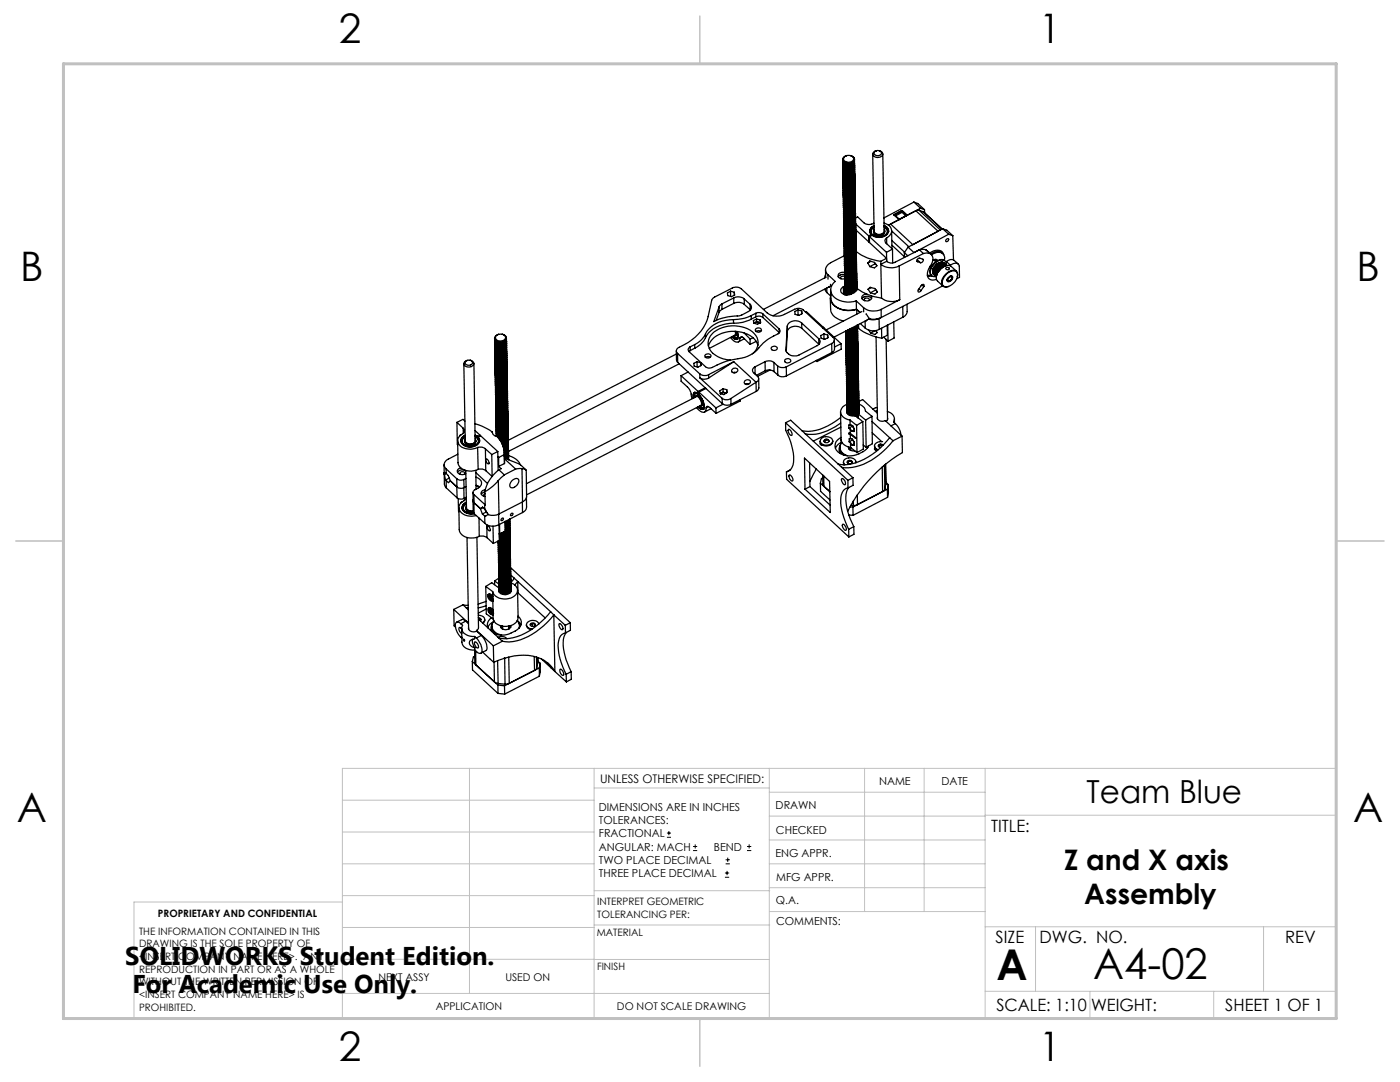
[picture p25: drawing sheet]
<svg xmlns="http://www.w3.org/2000/svg" width="279mm" height="216mm" viewBox="0 0 279 216" stroke-linecap="round" stroke-linejoin="round" font-family="sans-serif">
<defs><g id="words">
<g font-size="8.5">
<text x="198.9" y="195.5">A</text>
<text x="218.2" y="195.4">A4-02</text>
</g>
<g font-size="8.1">
<text x="67.6" y="8.6">2</text>
<text x="207.3" y="8.6">1</text>
<text x="4" y="56.2">B</text>
<text x="270.7" y="56.2">B</text>
<text x="3.3" y="164.1">A</text>
<text x="270" y="164.1">A</text>
<text x="67.6" y="211.8">2</text>
<text x="207.3" y="211.8">1</text>
</g>
<text font-size="6.3" x="216.8" y="160.2">Team Blue</text>
<g font-size="5.6">
<text x="212.3" y="173.7">Z and X axis</text>
<text x="216.4" y="180.3">Assembly</text>
</g>
<g font-size="5.1">
<text x="25" y="192.5">SOLIDWORKS Student Edition.</text>
<text x="26.4" y="198.1">For Academic Use Only.</text>
</g>
<g font-size="3.4">
<text x="197.8" y="166">TITLE:</text>
<text x="198.7" y="188.1">SIZE</text>
<text x="207.5" y="188.1">DWG. NO.</text>
<text x="256.5" y="188.2">REV</text>
<text x="198.8" y="201.7">SCALE: 1:10</text>
<text x="217.7" y="201.8">WEIGHT:</text>
<text x="244.5" y="201.7">SHEET 1 OF 1</text>
</g>
<text font-size="2.4" x="119.8" y="156.2">UNLESS OTHERWISE SPECIFIED:</text>
<g font-size="2.2">
<text x="119.5" y="161.8">DIMENSIONS ARE IN INCHES</text>
<text x="154.8" y="161.4">DRAWN</text>
<text x="175.4" y="156.6">NAME</text>
<text x="187.9" y="156.7">DATE</text>
<text x="119.5" y="164.4">TOLERANCES:</text>
<text x="119.5" y="167.1">FRACTIONAL</text>
<text x="154.9" y="166.3">CHECKED</text>
<text x="119.5" y="169.7">ANGULAR: MACH</text>
<text x="119.5" y="172.4">TWO PLACE DECIMAL</text>
<text x="142.5" y="169.7">BEND</text>
<text x="154.8" y="171">ENG APPR.</text>
<text x="119.5" y="175">THREE PLACE DECIMAL</text>
<text x="154.9" y="175.7">MFG APPR.</text>
<text x="154.9" y="180.4">Q.A.</text>
<text x="154.9" y="184.6">COMMENTS:</text>
</g>
<g font-size="2.1">
<text x="75.5" y="195.7">NEXT ASSY</text>
<text x="100.9" y="195.7">USED ON</text>
<text x="86.9" y="201.5">APPLICATION</text>
<text x="123.1" y="201.6">DO NOT SCALE DRAWING</text>
</g>
<g font-size="2">
<text x="31.5" y="182.9">PROPRIETARY AND CONFIDENTIAL</text>
<text x="119.2" y="180.6">INTERPRET GEOMETRIC</text>
<text x="119.2" y="183.1">TOLERANCING PER:</text>
<text x="27.8" y="186.5">THE INFORMATION CONTAINED IN THIS</text>
<text x="27.8" y="189">DRAWING IS THE SOLE PROPERTY OF</text>
<text x="27.8" y="191.6">&lt;INSERT COMPANY NAME HERE&gt;. ANY</text>
<text x="119.1" y="186.7">MATERIAL</text>
<text x="27.8" y="194.1">REPRODUCTION IN PART OR AS A WHOLE</text>
<text x="27.8" y="196.6">WITHOUT THE WRITTEN PERMISSION OF</text>
<text x="119.1" y="193.5">FINISH</text>
<text x="27.8" y="199.1">&lt;INSERT COMPANY NAME HERE&gt; IS</text>
<text x="27.8" y="201.7">PROHIBITED.</text>
</g>
</g></defs>
<g fill="none" stroke="#000" stroke-width=".2">
<path d="M133.1 167.1h.8M133.1 166.2h.8M133.5 165.8v.9M138.3 169.7h.8M138.3 168.9h.8M138.7 168.5v.8M144.7 175h.8M144.7 174.2h.8M144.8 172.4h.9M144.8 171.6h.9M145.1 173.8v.8M145.2 171.1v.9"/>
<path d="M149.1 169.7h.8M149.1 168.9h.8M149.5 168.5v.8"/>
</g>
<g fill="none" stroke="#c0c0c0" stroke-width=".2">
<path d="M68.3 159.7h50.3M93.7 153.3v44.9M118.6 153.3v49.9M118.6 157.2h34.9M153.5 153.3v49.9M153.5 158.1h43.1M172.5 153.3v28.6M184.4 153.3v28.6M196.6 153.3v49.9M68.3 180h-41.6v23.2h240v-49.9h-198.4v49.9M68.3 178.7h50.3M68.3 172.4h50.3"/>
<path d="M68.3 166h50.3M118.6 177.7h35M153.5 167.6h43.1M153.5 162.8h43.1M153.5 172.4h43.1M153.5 177.1h43.1M196.6 162.7h70.1M68.3 198.2h85.2M68.3 191.4l85.2 .1M68.3 185.1h50.3M118.6 184.6h35M153.6 181.9h43"/>
<path d="M196.6 197.8h70.1M196.6 184.9h70.1M206.7 184.9v12.9M217.5 197.8v5.4M242.2 197.8v5.4M252.2 184.9v12.9"/>
</g>
<path d="M139.7 3.2v9.5M3.1 107.9h9.6M266.7 107.9h9.5M139.7 203.2v9.6" fill="none" stroke="#c0c0c0" stroke-width=".3"/>
<path d="M12.7 12.7h254v190.5h-254z" fill="none" stroke="#c0c0c0" stroke-width=".6"/>
<g fill="none" stroke="#000" stroke-width=".25">
<path d="M168.2 32v.1a1.29 1.29 0 0 0 1.2 .7 1.29 1.29 0 0 0 1.1-.9 1.25 1.25 0 0 1-1 1 1.25 1.25 0 0 1-1.3-.7v-.1M168.2 35.2v.1M168.2 37.1v.1M168.5 31.3a1.12 1.12 0 0 1 1.9 .5 1.1 1.1 0 0 1-1.1 .6 1.1 1.1 0 0 1-1-.7zM169 31a.8 .8 0 0 0-.8 .9 .8 .8 0 0 0 .9 .7h.3a.83 .83 0 0 0 1-.3 .83 .83 0 0 0-.1-1M169.7 31l.6 .3M170.3 31.3l.2 .4M170.5 32.1a1.22 1.22 0 0 1-1 1.1 1.22 1.22 0 0 1-1.3-.7v-.2M170.5 32.5a1.25 1.25 0 0 1-1 1.1 1.25 1.25 0 0 1-1.3-.7v-.2M170.5 32.9a1.25 1.25 0 0 1-1 1.1 1.25 1.25 0 0 1-1.3-.7v-.2M170.5 33.3a1.22 1.22 0 0 1-1 1.1 1.22 1.22 0 0 1-1.3-.7v-.2M170.5 33.7a1.22 1.22 0 0 1-1 1 1.22 1.22 0 0 1-1.3-.7v-.1"/>
<path d="M170.5 34a1.22 1.22 0 0 1-1 1.1 1.22 1.22 0 0 1-1.3-.7v-.1M170.5 32.2a1.25 1.25 0 0 1-1 1.1 1.25 1.25 0 0 1-1.3-.7v-.1M170.5 32.8a1.23 1.23 0 0 1-1.1 .9 1.23 1.23 0 0 1-1.2-.9M170.6 34.4a1.25 1.25 0 0 1-1.1 1.1 1.25 1.25 0 0 1-1.3-.7v-.2M170.6 34.8a1.15 1.15 0 0 1-1.6 1l-.7-.3-.1-.5M170.6 35.2a1.15 1.15 0 0 1-1.6 1l-.7-.3v-.5M170.6 35.6a1.11 1.11 0 0 1-1.6 1l-.7-.3v-.5M170.6 35.9a1.22 1.22 0 0 1-1 1.1 1.22 1.22 0 0 1-1.4-.7l.1-.1M170.6 33.1a1.24 1.24 0 0 1-1.2 1 1.24 1.24 0 0 1-1.2-.9M170.6 33.4a1.25 1.25 0 0 1-1.1 1.1 1.25 1.25 0 0 1-1.3-.7v-.2M170.6 33.8a1.25 1.25 0 0 1-1.1 1 1.25 1.25 0 0 1-1.3-.7v-.1M170.6 34.1a1.25 1.25 0 0 1-1.1 1.1 1.25 1.25 0 0 1-1.3-.7v-.1"/>
<path d="M170.6 32.6v.2M170.6 33v.2M170.6 36.3a1.25 1.25 0 0 1-1 1.1 1.25 1.25 0 0 1-1.4-.7l.1-.1M170.6 36.7a1.25 1.25 0 0 1-1 1.1 1.25 1.25 0 0 1-1.4-.7l.1-.1M170.6 37.1a1.22 1.22 0 0 1-1 1.1 1.22 1.22 0 0 1-1.3-.7v-.1M170.6 37.5a1.22 1.22 0 0 1-1 1.1 1.22 1.22 0 0 1-1.3-.7v-.2M170.6 37.9a1.22 1.22 0 0 1-1 1.1 1.22 1.22 0 0 1-1.3-.7v-.2M170.6 38.3v.1a1.28 1.28 0 0 1-1 .9 1.28 1.28 0 0 1-1.3-.6v-.2M170.6 34.5a1.23 1.23 0 0 1-1.1 1.1 1.23 1.23 0 0 1-1.3-.8M170.6 34.9a1.26 1.26 0 0 1-1 1.1 1.26 1.26 0 0 1-1.4-.7M170.6 35.3a1.26 1.26 0 0 1-1 1.1 1.26 1.26 0 0 1-1.4-.7v-.1M170.6 35.7a1.25 1.25 0 0 1-1 1.1 1.25 1.25 0 0 1-1.4-.7v-.2"/>
<path d="M170.6 36.1a1.25 1.25 0 0 1-1 1.1 1.25 1.25 0 0 1-1.4-.7v-.2M170.6 36.6a1.28 1.28 0 0 1-1.1 .9 1.28 1.28 0 0 1-1.3-.6v-.2M170.6 36.5v.1M170.6 38.7a1.25 1.25 0 0 1-1 1 1.25 1.25 0 0 1-1.3-.6v-.2M170.6 39.1a1.22 1.22 0 0 1-1 1 1.22 1.22 0 0 1-1.3-.7v-.1M170.6 39.4a1.22 1.22 0 0 1-1 1.1 1.22 1.22 0 0 1-1.3-.7v-.1M170.6 39.8a1.22 1.22 0 0 1-1 1.1 1.22 1.22 0 0 1-1.3-.7v-.2M170.6 36.9a1.25 1.25 0 0 1-1 1 1.25 1.25 0 0 1-1.3-.7M170.6 37.3a1.24 1.24 0 0 1-1.1 1 1.24 1.24 0 0 1-1.3-.8M170.6 37.6a1.25 1.25 0 0 1-1 1.1 1.25 1.25 0 0 1-1.3-.7v-.1M170.6 38a1.25 1.25 0 0 1-1 1.1 1.25 1.25 0 0 1-1.3-.7v-.2M170.6 38.5a1.26 1.26 0 0 1-1.1 1 1.26 1.26 0 0 1-1.2-.7v-.2"/>
<path d="M170.6 38.4l.1 .1M170.7 38.8a1.23 1.23 0 0 1-1.1 1.1 1.23 1.23 0 0 1-1.3-.9M170.7 39.2a1.23 1.23 0 0 1-1.1 1 1.23 1.23 0 0 1-1.3-.8M170.7 39.5a1.25 1.25 0 0 1-1.1 1.1 1.25 1.25 0 0 1-1.3-.7v-.1M170.7 39.9a1.26 1.26 0 0 1-1.1 1.1 1.26 1.26 0 0 1-1.3-.7v-.1M174.7 30.2a.71 .71 0 0 1 .8-.2 .71 .71 0 0 1 .4 .8 .82 .82 0 0 1-.9 .3 .82 .82 0 0 1-.6-.6zM174.8 30.1h.1M174.9 30.1h-.1M175.4 30.1a.67 .67 0 0 1 .8 .6 .67 .67 0 0 1-.8 .7 .78 .78 0 0 1-.9-.1 .78 .78 0 0 1-.2-.9l.5-.3M176.2 30.7l.3 15.4a1.07 1.07 0 0 1-1 .7 1.07 1.07 0 0 1-1.1-.7l-.2-15.3M145.8 58.1l-.6 .4v.5l.8 .2 .6-.3-.1-.6M145.8 58.1l.7 .2"/>
<path d="M145.8 58.1v1.1M146.4 59.4a1.86 1.86 0 0 1 2.1 .3M146.4 59.4l-2.3 1.2M146.4 59.4v1.1M146.5 58.3v.6M148.5 59.7l1.2 1M148.5 59.7l.1 1M164.6 55.4v.1M164.6 57.7l.4 .7M164.7 53.8l.1 1.6M164.8 54.8l-.2 .7M164.9 55.3l-12.5 6.4"/>
<path d="M165 57.5v.9M165 58.4l.8 .7M165.2 54.8l1.5 1.4a2 2 0 0 0-.9 1.9 2 2 0 0 0 1.3 1.6l1 .4 1.1 .2 1.7-.3M165.2 54.8v.9M165.6 57.1l-11.3 5.9M165.7 59.5l.1 2.2a2.69 2.69 0 0 0 2.5 2.3M165.7 56.7l.1 .3M165.8 57.9v1.6a3.1 3.1 0 0 0 3.4 2.4l1.7-.2M165.8 58.9a2.33 2.33 0 0 0 1.7 2.7l1.7 .4 1.8-.3M165.8 57l.1 .1M165.8 57l-.4 .3M168.3 57.2a.82 .82 0 0 0-.5 .9 .82 .82 0 0 0 .8 .7 2.41 2.41 0 0 0 2.4-.9v-.4"/>
<path d="M168.3 41v.1M168.3 57.2v1.5M168.3 42.1v.1M168.3 42.9v.1M168.3 43.3v.1M168.4 45.2v.1M168.5 49v.2M168.5 51v.1M168.6 54.8v.2M168.6 54.4a.9 .9 0 0 0-1.3 .8l.2 .2a1.14 1.14 0 0 0 1.2 .2M168.6 51l-2.8 1.4a1.4 1.4 0 0 0-.6 2.4M168.6 54.8h-.7l-.6 .4"/>
<path d="M168.6 55.2a.47 .47 0 0 0-.6-.1 .47 .47 0 0 0-.2 .5M168.6 56.8v.1M168.6 57.9v.1a.85 .85 0 0 0 1.1 .7M168.6 58.3l.3 .5M168.6 58.7v.1M168.6 57.1l-.3 .1M168.7 57.8l-.1 .1a1.08 1.08 0 0 0 1.6 .6M168.7 58.2v.4l.4 .2M168.7 58.6v.2M168.7 58.7l-.2 .1M170.6 40.2l.1 .1a1.34 1.34 0 0 1-2.3 .6l-.1-.5M170.7 40.6a1.15 1.15 0 0 1-1.6 1l-.6-.3-.2-.5"/>
<path d="M170.7 41a1.15 1.15 0 0 1-1.6 1l-.6-.3-.2-.5M170.7 41.3a1.22 1.22 0 0 1-1 1.1 1.22 1.22 0 0 1-1.4-.7l.1-.1M170.7 41.7a1.22 1.22 0 0 1-1 1.1 1.22 1.22 0 0 1-1.4-.7l.1-.1M170.7 42.1v.1a1.28 1.28 0 0 1-1.1 1 1.28 1.28 0 0 1-1.3-.7l.1-.1M170.7 40.5a1.28 1.28 0 0 1-1.1 .9 1.28 1.28 0 0 1-1.3-.7v-.1M170.7 40.9a1.26 1.26 0 0 1-1.1 .9 1.26 1.26 0 0 1-1.3-.7M170.7 40.3v.2M170.7 42.5a1.25 1.25 0 0 1-1 1.1 1.25 1.25 0 0 1-1.4-.7l.1-.1M170.7 42.9a1.25 1.25 0 0 1-1 1.1 1.25 1.25 0 0 1-1.4-.7l.1-.2M170.7 43.3a1.22 1.22 0 0 1-1 1.1 1.22 1.22 0 0 1-1.3-.7v-.2M170.7 43.7a1.22 1.22 0 0 1-1 1.1 1.22 1.22 0 0 1-1.3-.7v-.2M170.7 44.1a1.22 1.22 0 0 1-1 1 1.22 1.22 0 0 1-1.3-.7v-.1"/>
<path d="M170.7 41.1a1.25 1.25 0 0 1-1 1.1 1.25 1.25 0 0 1-1.4-.7v-.2M170.7 41.5a1.25 1.25 0 0 1-1 1.1 1.25 1.25 0 0 1-1.4-.7v-.2M170.7 41.9a1.25 1.25 0 0 1-1 1 1.25 1.25 0 0 1-1.4-.6M170.7 42.3a1.25 1.25 0 0 1-1 1 1.25 1.25 0 0 1-1.4-.7v-.1M170.7 40.7v.2M170.7 44.4a1.25 1.25 0 0 1-1 1.1 1.25 1.25 0 0 1-1.3-.7v-.1M170.7 44.8a1.25 1.25 0 0 1-1 1.1 1.25 1.25 0 0 1-1.3-.7v-.2M170.7 45.2a1.15 1.15 0 0 1-1.5 1l-.7-.3v-.5M170.7 45.6a1.11 1.11 0 0 1-1.5 1l-.7-.3v-.5M170.7 46a1.11 1.11 0 0 1-1.5 1l-.7-.3v-.5M170.7 42.7a1.25 1.25 0 0 1-1 1 1.25 1.25 0 0 1-1.3-.7M170.7 43a1.25 1.25 0 0 1-1 1.1 1.25 1.25 0 0 1-1.3-.7"/>
<path d="M170.7 43.4a1.25 1.25 0 0 1-1 1.1 1.25 1.25 0 0 1-1.3-.7v-.2M170.7 43.8a1.25 1.25 0 0 1-1 1.1 1.25 1.25 0 0 1-1.3-.7v-.2M170.7 44.2a1.25 1.25 0 0 1-1 1.1 1.25 1.25 0 0 1-1.3-.7v-.2M170.7 44.7a1.22 1.22 0 0 1-1.1 1 1.22 1.22 0 0 1-1.2-.9M170.7 43.5l.5-.2 1.2 1.1a1.73 1.73 0 0 0 2 .1M170.8 46.4a1.15 1.15 0 0 1-1.6 1l-.6-.3-.1-.5M170.8 46.7a1.25 1.25 0 0 1-1.1 1.1 1.25 1.25 0 0 1-1.3-.7l.1-.1M170.8 47.1a1.22 1.22 0 0 1-1 1.1 1.22 1.22 0 0 1-1.3-.7v-.1M170.8 47.5a1.22 1.22 0 0 1-1 1.1 1.22 1.22 0 0 1-1.3-.7v-.1M170.8 47.9a1.22 1.22 0 0 1-1 1.1 1.22 1.22 0 0 1-1.3-.7v-.1M170.8 44.9a1.25 1.25 0 0 1-1.1 1.1 1.25 1.25 0 0 1-1.3-.7M170.8 45.3a1.26 1.26 0 0 1-1.1 1.1 1.26 1.26 0 0 1-1.3-.7v-.1"/>
<path d="M170.8 45.9a1.29 1.29 0 0 1-1.1 .9 1.29 1.29 0 0 1-1.3-.7v-.1M170.8 46.1a1.16 1.16 0 0 1-1.6 1.1 .74 .74 0 0 1-.8-.8M170.8 46.6a1.28 1.28 0 0 1-1.1 1 1.28 1.28 0 0 1-1.3-.7v-.2M170.8 44.6v.1l2.6 2.4M170.8 45.7v.2M170.8 45.9l6.1 5.6M170.8 48.3a1.25 1.25 0 0 1-1 1.1 1.25 1.25 0 0 1-1.3-.7v-.2M170.8 48.7a1.25 1.25 0 0 1-1 1.1 1.25 1.25 0 0 1-1.3-.7v-.2M170.8 49.1a1.22 1.22 0 0 1-1 1.1 1.22 1.22 0 0 1-1.3-.7v-.2M170.8 49.5a1.22 1.22 0 0 1-1 1 1.22 1.22 0 0 1-1.3-.7v-.1M170.8 49.8a1.22 1.22 0 0 1-1 1.1 1.22 1.22 0 0 1-1.3-.7v-.1M170.8 46.9a1.27 1.27 0 0 1-1 1.1 1.27 1.27 0 0 1-1.4-.7v-.2"/>
<path d="M170.8 47.3a1.25 1.25 0 0 1-1 1 1.25 1.25 0 0 1-1.3-.7v-.1M170.8 47.7a1.25 1.25 0 0 1-1 1 1.25 1.25 0 0 1-1.3-.7v-.1M170.8 48a1.25 1.25 0 0 1-1 1.1 1.25 1.25 0 0 1-1.3-.7v-.1M170.8 46.5v.1M170.9 50.2a1.25 1.25 0 0 1-1.1 1.1 1.25 1.25 0 0 1-1.3-.7v-.2M170.9 50.6a1.15 1.15 0 0 1-1.6 1l-.7-.3-.1-.5M170.9 51a1.15 1.15 0 0 1-1.6 1l-.7-.3v-.5M170.9 51.4a1.11 1.11 0 0 1-1.6 1l-.7-.3v-.5M170.9 51.8a1.22 1.22 0 0 1-1.1 1 1.22 1.22 0 0 1-1.3-.7l.1-.1M170.9 48.4a1.27 1.27 0 0 1-1.1 1.1 1.27 1.27 0 0 1-1.3-.7v-.2M170.9 48.8a1.25 1.25 0 0 1-1.1 1.1 1.25 1.25 0 0 1-1.3-.7M170.9 49.2a1.25 1.25 0 0 1-1.1 1.1 1.25 1.25 0 0 1-1.3-.7v-.2"/>
<path d="M170.9 49.6a1.25 1.25 0 0 1-1.1 1 1.25 1.25 0 0 1-1.3-.6v-.2M170.9 50.1a1.26 1.26 0 0 1-1.1 .9 1.26 1.26 0 0 1-1.3-.7v-.1M170.9 50.5a1.22 1.22 0 0 1-1.2 1 1.22 1.22 0 0 1-1.2-.9M170.9 50v.1M170.9 50.1v.1M170.9 50.2a9.7 9.7 0 0 0 4.9 1.9M170.9 52.1a1.25 1.25 0 0 1-1.1 1.1 1.25 1.25 0 0 1-1.3-.7l.1-.1M170.9 52.5a1.25 1.25 0 0 1-1.1 1.1 1.25 1.25 0 0 1-1.3-.7l.1-.1M170.9 52.9a1.22 1.22 0 0 1-1 1.1 1.22 1.22 0 0 1-1.3-.7v-.1M170.9 53.3a1.22 1.22 0 0 1-1 1.1 1.22 1.22 0 0 1-1.3-.7v-.1M170.9 53.7a1.22 1.22 0 0 1-1 1.1 1.22 1.22 0 0 1-1.3-.7v-.2M170.9 50.7a1.26 1.26 0 0 1-1.1 1.1 1.26 1.26 0 0 1-1.3-.7"/>
<path d="M170.9 51.1a1.26 1.26 0 0 1-1.1 1.1 1.26 1.26 0 0 1-1.3-.7v-.1M170.9 51.5a1.25 1.25 0 0 1-1.1 1.1 1.25 1.25 0 0 1-1.3-.7v-.1M170.9 51.9a1.25 1.25 0 0 1-1.1 1.1 1.25 1.25 0 0 1-1.3-.7v-.2M170.9 52.4a1.28 1.28 0 0 1-1.1 .9 1.28 1.28 0 0 1-1.3-.6v-.2M170.9 50.3v.2M170.9 50.2l.1 7.3M170.9 54.1a1.25 1.25 0 0 1-1 1.1 1.25 1.25 0 0 1-1.3-.7v-.2M170.9 54.5a1.25 1.25 0 0 1-1 1 1.25 1.25 0 0 1-1.3-.6v-.2M170.9 54.9a1.22 1.22 0 0 1-1 1 1.22 1.22 0 0 1-1.3-.7v-.1M170.9 55.2a1.22 1.22 0 0 1-1 1.1 1.22 1.22 0 0 1-1.3-.7v-.1M170.9 55.6a1.11 1.11 0 0 1-1.5 1.1l-.7-.4-.1-.5M170.9 56l.1 .1a1.34 1.34 0 0 1-2.3 .6l-.1-.5"/>
<path d="M170.9 52.7a1.25 1.25 0 0 1-1 1 1.25 1.25 0 0 1-1.3-.7l-.1-.1M170.9 53.1a1.25 1.25 0 0 1-1 1 1.25 1.25 0 0 1-1.3-.7v-.1M170.9 53.4a1.25 1.25 0 0 1-1 1.1 1.25 1.25 0 0 1-1.3-.7v-.1M170.9 53.8a1.25 1.25 0 0 1-1 1.1 1.25 1.25 0 0 1-1.3-.7v-.2M170.9 54.2a1.21 1.21 0 0 1-1.1 1.1 1.21 1.21 0 0 1-1.2-.9M170.9 52.3v.1M171 56.4a1.15 1.15 0 0 1-1.6 1l-.7-.3-.1-.5M171 56.8a1.15 1.15 0 0 1-1.6 1 .74 .74 0 0 1-.8-.8M171 57.1a1.22 1.22 0 0 1-1.1 1.1 1.22 1.22 0 0 1-1.3-.7l.1-.1M171 57.5v.4M171 54.6a1.25 1.25 0 0 1-1.1 1.1 1.25 1.25 0 0 1-1.3-.7M171 55a1.23 1.23 0 0 1-1.1 1.1 1.23 1.23 0 0 1-1.3-.9"/>
<path d="M171 55.4a1.25 1.25 0 0 1-1.1 1 1.25 1.25 0 0 1-1.3-.7v-.1M171 55.7a1.26 1.26 0 0 1-1.1 1.1 1.26 1.26 0 0 1-1.3-.7v-.1M171 56.3a1.28 1.28 0 0 1-1.1 .9 1.28 1.28 0 0 1-1.3-.7v-.1M171 56.1v.2M171 56.5a1.28 1.28 0 0 1-1.1 1.1 1.28 1.28 0 0 1-1.3-.7M171 56.9a1.25 1.25 0 0 1-1 1.1 1.25 1.25 0 0 1-1.4-.7v-.2M171 57.3a1.25 1.25 0 0 1-1 1.1 1.25 1.25 0 0 1-1.4-.7v-.2M171 57.7v.1M171 57.5l2 1.2M173 58.7l.8 .3M173 58.7h-.3a.65 .65 0 0 0-.7 .6 .65 .65 0 0 0 .6 .7 .95 .95 0 0 0 1.4-.8l-.2-.2M173.2 52.5l.4 .7"/>
<path d="M173.2 52.5a.69 .69 0 0 1 1.1-.2l.2 .1 .5 .6a1 1 0 0 1-1.4 .2M173.2 57.7l.5 .7M173.2 57.7a.79 .79 0 0 1 1.2-.2l.7 .7a1 1 0 0 1-1.4 .2M173.4 47.1v1.2M173.4 60a.46 .46 0 0 0-.4-.5 .46 .46 0 0 0-.5 .4l.1 .1M173.5 47.2l3.4 3.1M173.5 47.2v1.2M173.6 46.2v.1a1.19 1.19 0 0 1 .8-1.2 1.05 1.05 0 0 0-.7 1 1.05 1.05 0 0 0 .8 1 1.82 1.82 0 0 0 2.7-1.2l-.2-.5-.6-.4 .7 .6 .2 .6M173.8 59l2.1 .5M173.8 52.1l-.6 .4M173.8 46.8l.2 .2M173.8 46.8l-.4 .3"/>
<path d="M173.8 46.8v.2M173.9 57.4l-.7 .3M173.9 59.6a1.16 1.16 0 0 0-1.9 0M174.4 45.4l-.5 .5-.1 .3M174.4 45a1.13 1.13 0 0 0-.6 1.8M174.6 52.5l.1 .1M174.7 52.6l.2 .2M174.7 52.6l-1.1 .6M174.7 57.7l.1 .2M174.8 57.9l.1 .1M174.8 57.9l-1.1 .5M175.8 52.7a3.5 3.5 0 0 0 3.7 .4"/>
<path d="M175.8 52.7l.1 6.8M175.8 52.1v.6M175.9 59.5a3.5 3.5 0 0 0 3.7 .3M176.4 45.2a1.01 1.01 0 0 1 .7 1.1 1.01 1.01 0 0 1-1 .8 1.73 1.73 0 0 1-2.3-.9 1.03 1.03 0 0 1 .6-1M176.4 45.3l.6 .5 .1 .3M176.4 44.5a1.55 1.55 0 0 1 1.2 2.5l-.6 .4M176.4 45a1.14 1.14 0 0 1 .9 1.2 1.14 1.14 0 0 1-1 1l-1.3 .1-1-.3-.5 .2M176.5 45.7a.91 .91 0 0 1-.3 1 .91 .91 0 0 1-1 .1h-.3a.65 .65 0 0 1-.5-1M176.6 46.1a1.14 1.14 0 0 1-1.1 1 1.14 1.14 0 0 1-1.2-.8v-.2M176.9 51.5l-1.1 .6M176.9 51.5l.1 .6M176.9 50.3l.1 1.8"/>
<path d="M177 47.4a.65 .65 0 0 0-.2 1.1l1.3 1.2M177 52.1l-1.2 .6M177 47.4v1.2M177.3 46.1v.1M177.4 45l.3-.3 4.5 4.1M178 48l2.6 2.3M178 48.9l2.5 2.5v-1M178.1 49.7l.1 2.8M178.1 49.7l-1.2 .6M178.4 42.9l1.6-.9 1 1-1.5 .8zM178.5 42.9l1.5-.8 1 .9-1.5 .7zM179.5 53.1l.1 6.7"/>
<path d="M179.6 59.8l-3.7 1.9M180 42.4l-1.3 .7M180 42.4l.8 .7M180 42.1v.3M180.5 50.4l.7 .6M181.2 49.3l-.7 1.1M181.2 49.3l1.2 1.1M181.4 49.2l-3.5-3.2 .1 3.6M182.4 40.3l-6 3.2M182.4 40.3l1.3 1.3M182.4 40.3l.8 .3 1.3 1.2M182.8 42.1l-5.5 2.8"/>
<path d="M182.8 42.1l4.4 4M183 52.1l.1 .1M183.1 51.8l.6 .6M183.1 52.2a.46 .46 0 0 1 0-.5 .46 .46 0 0 1 .5-.2l.5 .2a.46 .46 0 0 1 0 .5 .46 .46 0 0 1-.4 .2M183.1 52.2l.6 .2M183.4 41.9l-.6 .2M183.4 41.9l.9 .4M183.4 57.6l.4 .4M183.4 41.9l4.3 4M183.5 49.8l-4.9 2.5a1.47 1.47 0 0 1-1.6-.2M183.5 49.8l.7-.1 .6 .1M183.5 49.8l.8 .8"/>
<path d="M183.7 41.6l-2.7 1.4M183.7 41.6l.8 .2M184 56.8l.4 .4M184.3 42.3l3.7 3.4zM184.3 50.6l.5-.1 .8 .1M184.3 50.6l-4.8 2.5M184.4 57.2v-.4l-.2-.1-.3 .2-.7 1.2 .2 .2 .4-.3M184.4 57.2l-.6 .8M184.5 41.8v.7M184.8 49.8l1.1 1M184.8 49.8l.8 .8M185.5 53.3l.2 .2"/>
<path d="M185.6 50.5a1.8 1.8 0 0 1 2.6 0l.1 .3M185.6 50.6a1.63 1.63 0 0 1 0 2.5M185.6 53.1a1.78 1.78 0 0 0 0 2.7l.7 .1 .6-.2M185.7 53l.2 .1M185.8 54.9h-.7M185.8 53.1h-.1M185.9 50.8a1.73 1.73 0 0 1 2.4 0l.2 .4v.8M186 55.1h-.9M186.1 54.1l.1 .5 .2 .2M186.1 54h.1M186.1 54.1v.1M186.1 54.1l.8 .8"/>
<path d="M186.1 54v.1M186.1 54.4h.1M186.1 54l.9 .8M186.1 54.4l.8 .7M186.2 54.3l-.1 .1M186.2 54.4l.7 .7zM186.2 51.9h.1a.52 .52 0 0 1 .8 .1M186.2 54l.8 .8M186.2 54.3l.7 .7M186.2 53.7l.9 .8zM186.2 53.7h.1M186.2 54.3h.1"/>
<path d="M186.2 53.7l.9 .8M186.2 54.3l.7 .6M186.3 54.3h-.1M186.3 54.6h.1M186.3 54.6l.6 .6-.6-.5M186.3 54h-.1M186.3 54.6v.1M186.3 54l.7 .7M186.3 54.6l.6 .5M186.3 53.6l-.1 .1M186.3 53.8v.1M186.3 53.9v.1"/>
<path d="M186.3 54.7h.1M186.3 53.6h.1M186.3 53.6l.8 .8M186.3 53.9l.7 .7M186.4 51.8l.4 .4M186.4 53.6l.8 .8M186.4 53.3l.9 .9-.8-.8M186.4 53.6h.1M186.4 51.9l.1 .1M186.4 53.3l.9 .9M186.4 53.6l.8 .7M186.5 53.4h.1"/>
<path d="M186.5 53.4l-.1 .2M186.5 53.3h-.1M186.5 53.3l.9 .8M186.5 53.2v.1M186.5 53.2h.1M186.5 53.2l.9 .8-.8-.8M186.6 53.2h.1M186.6 53.2l.8 .8M186.7 53h.1M186.7 53v.1M186.7 53l.9 .8M186.7 53l.9 .8-.9-.7"/>
<path d="M186.7 53.1l-.1 .1M186.7 53.1h.1M186.7 51.8v.3M186.7 53.1l.8 .8M186.8 52.9l.9 .8M186.8 52.9l-.1 .1M186.9 52.9h.1M186.9 52.9l.8 .8M187 52.8l-.1 .1M187 52.8l.8 .8M187 52.7h.1M187 52.8h.1"/>
<path d="M187 52.7v.1M187 52.7l1 .8M187 52.7l.9 .8-.9-.7M187.1 52.6l.9 .8zM187.1 52.6l-.1 .1M187.4 52.6l-.2 .1M187.4 52.6l.7 .7M187.4 52.6h.1M187.4 52.5v.1M187.4 52.5l.8 .8M187.4 52.6l.8 .7M187.4 52.4v.1"/>
<path d="M187.4 52.4h.1M187.4 52.4l.9 .8M187.5 52.4l.9 .8M187.6 52.5h.1M187.7 52.5l.7 .7M187.7 52.5h.1M187.7 52.4l.9 .7M187.7 52.4v.1M187.7 52.5l.8 .6M187.8 52.3l-.1 .1M187.8 52.3h.1M187.8 52.3l.8 .8"/>
<path d="M187.9 52.3h.1M187.9 52.3l.8 .8M188 52.5h.1M188 52.5l.7 .6M188.1 52.4l-.1 .1M188.1 52.4l.7 .6M188.1 52.4h.1M188.1 57l-12.2 6.4M188.1 45.6l-6.9 3.7M188.1 45.6l1.2 1.1M188.1 45.6l.8 .3 1.2 1.1M188.2 50.6a1.72 1.72 0 0 0-2.5 .1"/>
<path d="M188.2 52.4l.7 .6M188.3 52.5l.6 .5M188.4 51.9a2.32 2.32 0 0 0-2.8 2.5l.2 .4M188.5 52.6a1.48 1.48 0 0 0-2.2 .9l-.2 .6M188.7 53.5a.34 .34 0 0 1 .5-.2 .34 .34 0 0 1 .1 .5h-.4zM188.8 47.8l.3-.2a.31 .31 0 0 1 .1 .5 .31 .31 0 0 1-.5 0zM188.9 53a.95 .95 0 0 0-.5-1.1 .95 .95 0 0 0-1.1 .1 2.59 2.59 0 0 0-1.5 2.8 .82 .82 0 0 0 1 .4M188.9 52.2l.6-.3 .5-.1 1.2 .9M188.9 52.2l.8 .7M188.9 52.2h-.1M188.9 54.6l.7-.4a.94 .94 0 0 1 1.3 0 .94 .94 0 0 1 .1 1.3 2.54 2.54 0 0 1-2.5 1.7 1.03 1.03 0 0 1-.3-1.6zM189.2 55.5l.3-.4h.4a.69 .69 0 0 1 0 .8 .69 .69 0 0 1-.9 .2z"/>
<path d="M189.3 46.7l-6.8 3.6M189.3 46.7l.8 .3M189.4 55.4l.4-.2a.48 .48 0 0 1 0 .6 .48 .48 0 0 1-.6 .2v-.3zM189.5 56l-.4 .1M189.6 55.1h.3a.67 .67 0 0 1-.1 .8 .67 .67 0 0 1-.8 .1v-.3M189.7 52.9l.9-.4a.68 .68 0 0 1 .9 .6v2.3l-.6 .2M189.7 52.9l-.1 .1M189.9 55.1l.1 .4M190 55.5l-.1 .1M190.1 47l.2 4.9M190.9 54.1l-1.2-1a2.12 2.12 0 0 0-2.4 1.1l-.4 .8a1.16 1.16 0 0 0 .2 1.1l1.1 1M191.1 55.2a.96 .96 0 0 0-.3-1.2 .96 .96 0 0 0-1.3 .1 2.27 2.27 0 0 0-1.4 3l.5 .2 .7-.2"/>
<path d="M93 72a.7 .7 0 0 1 .8-.1 .7 .7 0 0 1 .5 .7 .83 .83 0 0 1-1.5-.2zM93.3 71.9a.69 .69 0 0 0-.7 .8 .69 .69 0 0 0 .9 .5 .73 .73 0 0 0 .8-.2 .73 .73 0 0 0 0-.9l-.5-.2M94.6 72.5l.2 15.4a1.07 1.07 0 0 1-.9 .7 1.07 1.07 0 0 1-1-.7l-.3-15.3M98.7 68.3v.2M98.7 68.7v.2M98.7 70.3v.1M98.7 70.7v.1M98.8 71.4v.2M98.8 72.6v.1M98.8 76.4v.2M98.9 78.4v.1M99.1 67a1.1 1.1 0 0 1 1.8 .5 1.1 1.1 0 0 1-1 .6 1.1 1.1 0 0 1-1-.8z"/>
<path d="M99.5 66.7a.76 .76 0 0 0-.8 .6 .76 .76 0 0 0 .6 .9M100.2 66.7a.79 .79 0 0 1 .9 .7 .79 .79 0 0 1-.8 .9l-1-.1M101 67.6a1.22 1.22 0 0 1-.7 1 1.22 1.22 0 0 1-1.3-.2l-.2-.2-.1-.4M101.1 69.5a1.22 1.22 0 0 1-.8 1.1 1.22 1.22 0 0 1-1.2-.2l-.3-.3v-.4M101.1 69.1a1.21 1.21 0 0 1-1.1 1.1 1.21 1.21 0 0 1-1.3-.7l.1-.1M101.1 68.8a1.29 1.29 0 0 1-1 1 1.29 1.29 0 0 1-1.3-.4v-.4M101.1 68.4a1.23 1.23 0 0 1-1.1 1 1.23 1.23 0 0 1-1.3-.7v-.1M101.1 68a1.24 1.24 0 0 1-1.1 1 1.24 1.24 0 0 1-1.3-.7v-.1M101.1 67.5a1.27 1.27 0 0 1-1.1 .9 1.27 1.27 0 0 1-1.3-.7v-.1l.1 .2 .5 .4M101.1 67.7a1.24 1.24 0 0 1-1.1 1.1 1.24 1.24 0 0 1-1.3-.7v-.2M101.1 71.5a1.16 1.16 0 0 1-1.7 1l-.6-.5v-.3M101.1 71.1a1.16 1.16 0 0 1-1.7 1l-.6-.5v-.3"/>
<path d="M101.1 70.7a1.16 1.16 0 0 1-1.7 1l-.6-.4v-.4M101.1 70.3a1.23 1.23 0 0 1-1.1 1 1.23 1.23 0 0 1-1.3-.7l.1-.1M101.1 69.9a1.24 1.24 0 0 1-1.1 1 1.24 1.24 0 0 1-1.3-.7l.1-.1M101.1 70.6a1.25 1.25 0 0 1-1.1 .9 1.25 1.25 0 0 1-1.2-.7M101.1 70.2a1.35 1.35 0 0 1-2.3 .5v-.3M101.1 69.6a1.24 1.24 0 0 1-1 1.1 1.24 1.24 0 0 1-1.4-.7v-.1M101.1 69.3a1.24 1.24 0 0 1-1 1 1.24 1.24 0 0 1-1.4-.7v-.1M101.1 68.9a1.24 1.24 0 0 1-1 1.1 1.24 1.24 0 0 1-1.4-.7v-.2M101.1 68.5a1.24 1.24 0 0 1-1 1.1 1.24 1.24 0 0 1-1.4-.7M101.1 68.1a1.25 1.25 0 0 1-1 1.1 1.25 1.25 0 0 1-1.4-.7M101.1 73.4a1.21 1.21 0 0 1-1 1 1.21 1.21 0 0 1-1.3-.7v-.1M101.1 73a1.21 1.21 0 0 1-1 1.1 1.21 1.21 0 0 1-1.3-.8v-.1"/>
<path d="M101.1 72.6a1.24 1.24 0 0 1-.7 1.1 1.24 1.24 0 0 1-1.3-.3l-.3-.2v-.4M101.1 72.2a1.24 1.24 0 0 1-1 1.1 1.24 1.24 0 0 1-1.3-.8M101.1 71.9a1.24 1.24 0 0 1-1 1 1.24 1.24 0 0 1-1.3-.8M101.1 72.5a1.24 1.24 0 0 1-1 .9 1.24 1.24 0 0 1-1.3-.7M101.1 72.1a1.27 1.27 0 0 1-1.1 .9 1.27 1.27 0 0 1-1.2-.7v-.1M101.1 71.6a1.25 1.25 0 0 1-1 1 1.25 1.25 0 0 1-1.3-.7v-.1M101.1 71.2a1.25 1.25 0 0 1-1 1.1 1.25 1.25 0 0 1-1.3-.8M101.1 70.8a1.26 1.26 0 0 1-1 1.1 1.26 1.26 0 0 1-1.3-.7v-.2M101.1 70v.2M101.1 70.4v.2M101.1 72l.1 .1M101.2 75.3a1.22 1.22 0 0 1-.8 1.1 1.22 1.22 0 0 1-1.2-.2l-.3-.3v-.4"/>
<path d="M101.2 74.9a1.24 1.24 0 0 1-.8 1.1 1.24 1.24 0 0 1-1.3-.2l-.2-.3v-.4M101.2 74.5a1.29 1.29 0 0 1-1 1.1 1.29 1.29 0 0 1-1.3-.5l-.1-.3M101.2 74.2a1.24 1.24 0 0 1-1.1 1 1.24 1.24 0 0 1-1.3-.7v-.1M101.2 73.8a1.24 1.24 0 0 1-1.1 1 1.24 1.24 0 0 1-1.3-.7v-.1M101.2 74.4a1.23 1.23 0 0 1-1.1 1 1.23 1.23 0 0 1-1.3-.8v-.1M101.2 74a1.26 1.26 0 0 1-1.1 1 1.26 1.26 0 0 1-1.3-.7v-.2M101.2 73.5a1.24 1.24 0 0 1-1.1 1.1 1.24 1.24 0 0 1-1.3-.7v-.2M101.2 73.3a1.27 1.27 0 0 1-1.1 .9 1.27 1.27 0 0 1-1.3-.7v-.2M101.2 72.7a1.25 1.25 0 0 1-1.1 1.1 1.25 1.25 0 0 1-1.3-.7v-.1M101.2 72.4v.1M101.2 73.1v.1M101.2 73.9v.1"/>
<path d="M101.2 77.6a1.16 1.16 0 0 1-1.6 1l-.6-.4-.1-.3M101.2 77.3a1.16 1.16 0 0 1-1.6 .9l-.6-.4-.1-.3M101.2 76.9a1.16 1.16 0 0 1-1.6 1l-.6-.5-.1-.3M101.2 76.5a1.16 1.16 0 0 1-1.6 1l-.7-.5v-.3M101.2 76.1a1.24 1.24 0 0 1-1.1 1 1.24 1.24 0 0 1-1.3-.7l.1-.1M101.2 75.7a1.24 1.24 0 0 1-1.1 1 1.24 1.24 0 0 1-1.3-.7l.1-.1M101.2 75.8a1.26 1.26 0 0 1-1 1.1 1.26 1.26 0 0 1-1.4-.7v-.1M101.2 75.4a1.26 1.26 0 0 1-1 1.1 1.26 1.26 0 0 1-1.4-.7v-.1M101.2 75a1.26 1.26 0 0 1-1 1.1 1.26 1.26 0 0 1-1.4-.7v-.1M101.2 74.6a1.24 1.24 0 0 1-1 1.1 1.24 1.24 0 0 1-1.4-.7v-.1M101.2 74.3v.1M101.2 79.6a1.21 1.21 0 0 1-1 1 1.21 1.21 0 0 1-1.3-.7l.1-.1"/>
<path d="M101.2 79.2a1.21 1.21 0 0 1-1 1 1.21 1.21 0 0 1-1.3-.7l.1-.1M101.2 78.8a1.21 1.21 0 0 1-1 1 1.21 1.21 0 0 1-1.3-.7l.1-.1M101.2 78.4a1.23 1.23 0 0 1-1 1.1 1.23 1.23 0 0 1-1.3-.8v-.1M101.2 78a1.24 1.24 0 0 1-1 1.1 1.24 1.24 0 0 1-1.3-.8v-.1M101.2 78.3a1.25 1.25 0 0 1-1 .9 1.25 1.25 0 0 1-1.3-.7M101.2 77.9a1.27 1.27 0 0 1-1.1 .9 1.27 1.27 0 0 1-1.2-.7v-.1M101.2 77.4a1.25 1.25 0 0 1-1 1 1.25 1.25 0 0 1-1.3-.7v-.1M101.2 77a1.25 1.25 0 0 1-1 1 1.25 1.25 0 0 1-1.3-.7v-.1M101.2 76.6a1.25 1.25 0 0 1-1 1 1.25 1.25 0 0 1-1.3-.7l-.1-.1M101.2 76.2a1.26 1.26 0 0 1-1 1.1 1.26 1.26 0 0 1-1.3-.7M101.2 77.8l.1 .1M101.3 79.9a1.25 1.25 0 0 1-1.1 1.1 1.25 1.25 0 0 1-1.3-.7l.1-.1"/>
<path d="M101.3 79.7a1.24 1.24 0 0 1-1.1 1.1 1.24 1.24 0 0 1-1.3-.8v-.1M101.3 79.3a1.24 1.24 0 0 1-1.1 1.1 1.24 1.24 0 0 1-1.3-.7v-.2M101.3 78.9a1.24 1.24 0 0 1-1.1 1.1 1.24 1.24 0 0 1-1.3-.7v-.2M101.3 78.5a1.24 1.24 0 0 1-1.1 1.1 1.24 1.24 0 0 1-1.3-.7v-.2M101.3 78.1v.2M135 70v1.8l.3 .5M135 70.6l-33.5 17.2M135.2 70.5l4.5 4.1M135.2 70.5l.1 1.8M135.3 72.3l8.8 8.2M135.5 72.6l-34 17.5v.1a.83 .83 0 0 1-.9 .9M135.9 75v1.1l1.5 1.4a3 3 0 0 1 .7 1.9v.2"/>
<path d="M135.9 75l3.4 3.1M137.3 74.2l-1.4 .8M137.7 69.2l.1 .8M137.8 70l-.3 .1M138.4 79.4v-.1a.62 .62 0 0 1 .4-.9 2.84 2.84 0 0 1 1.6 3.1 .77 .77 0 0 1-1.1-.3M138.5 79.4v-.6a.44 .44 0 0 1 .3-.3 .44 .44 0 0 1 .4 .1 2.74 2.74 0 0 1 1.1 2.8l-.4 .1-.5-.4M138.6 78.3l-.2 .5M138.6 78.3h.1M138.6 68.8l-.9 .4M138.6 68.8l.1 .7M138.7 69.5l-.9 .5M138.8 78.5l-.1 .8"/>
<path d="M138.8 79.2l.2-.2a1.7 1.7 0 0 1 1 1.9l-.3 .1M138.9 79a.79 .79 0 0 1 1.1 .6l.3 1-.4 .4M139.1 72.2l-.6 .3v.6l.8 .2 .6-.4-.1-.5M139.1 72.2l.7 .2M139.1 72.2v1M139.3 78.1v.5M139.3 78.6a.56 .56 0 0 0-.7-.3 .56 .56 0 0 0-.3 .7l.1 .4M139.4 78.5l.1 .1M139.5 78.2v.5a3.2 3.2 0 0 1 .9 2.9l-.5 .1-.6-.5M139.5 78.2l3.4 3.2M139.5 78.5l-.2 .1M139.7 74.6a1.68 1.68 0 0 0 1.7 .2"/>
<path d="M139.7 75.4a1.56 1.56 0 0 0 1.7 0M139.7 75.4l4.4 4.1M139.7 74.6v.8M139.8 72.4v.6M140.7 77.4l-1.4 .7M140.8 70.8a.58 .58 0 0 1 .7-.2 .58 .58 0 0 1 .3 .6 .58 .58 0 0 1-.7 .3 .58 .58 0 0 1-.3-.7zM140.8 66.6a4.5 4.5 0 0 1-2.2 2.2M140.8 67.4a4.3 4.3 0 0 1-2.1 2.1M140.8 71.3l.3-.1 .7 .1M140.8 66.6v.8M140.9 77.5l-1.4 .7M141.4 74.8v.6"/>
<path d="M143.5 62.3l-.6 1.6M143.5 61.2v1.1M144.1 60.6l-.6 .6M144.1 61.7l-.6 .6M144.1 60.6v1.1M144.1 79.5a1.6 1.6 0 0 0 1.8 0M144.1 79.5v1M144.3 77.6l-.6 .4 .1 .6 .7 .1 .6-.4-.1-.5M144.3 77.6l.7 .2M144.3 77.6v.6M144.3 78.2l-.5 .3M144.3 78.2l.7 .2"/>
<path d="M144.9 78.5l-.6-.1-.5 .2M145 77.8v.6M145.8 67.3l.9 .9a.64 .64 0 0 0 .8 0 .64 .64 0 0 0 .2-.7M145.9 79.5v1.2M146.1 73.7a.55 .55 0 0 1 .7-.3 .55 .55 0 0 1 .3 .7 .58 .58 0 0 1-.6 .3 .58 .58 0 0 1-.5-.6zM146.4 63.8a5.9 5.9 0 0 0-5.6 2.8M146.4 67.1l.6 .3M146.4 63.8v.7M146.4 64.5a6 6 0 0 0-5.6 2.9M146.4 60.5a1.91 1.91 0 0 1 2.2 .2M146.4 72.2l4.5 4.1M146.4 72.2l-5 2.6"/>
<path d="M146.4 72.2l-5 3.2M146.4 60.5l-2.3 1.2M146.5 67h.2l.2-.2-.1-.7-.1 .8-5.2 2.6M146.5 74.3v.1M146.6 67.6h.5M146.9 74.3l-.6 .1M147 66.1l.1 .6-.4 .3M147 66.1l.2 .6a.54 .54 0 0 1-.5 .8l-.5-.4M147.1 66.1l.1 .6a.6 .6 0 0 1-.2 .9 .6 .6 0 0 1-.8-.4h-.1M147.1 67.6h.1M147.1 66.1l.2 .8a.57 .57 0 0 1-.1 .7 .57 .57 0 0 1-.8-.1l-.4-.3M147.7 67.5a.41 .41 0 0 1 .4-.3 .41 .41 0 0 1 .3 .3l1.3 1.2"/>
<path d="M147.7 79.7v.3l-4.8 2.5M148.1 67.2l-.4 .3M148.4 66.4l1.3 1.3M148.6 67.6l-1.2 .6M148.6 60.7l1.1 1.1M148.6 76a.59 .59 0 0 1 .7-.2 .59 .59 0 0 1 .4 .6 .58 .58 0 0 1-.7 .3 .58 .58 0 0 1-.4-.6zM149.1 76.6v.1M149.4 76.6l-.6 .1M149.7 60.7a.84 .84 0 0 1-.3 1.5l-1.4 .7-.8 .1a10.5 10.5 0 0 0-4.7 1.2l1-3M149.7 60.7v1.1M149.7 61.8l.1 .1M149.7 67.7v1"/>
<path d="M149.9 63a8.1 8.1 0 0 1-3.5 .8M149.9 63.7a6.7 6.7 0 0 1-3.5 .8M149.9 63v.7M150.1 70.6a2.73 2.73 0 0 0-.4-4.7 6.4 6.4 0 0 0-7.9 1.1 2.8 2.8 0 0 0 1.4 4.2l1.2 .4 1.4 .3M150.3 67.4l-.6 .3M150.7 73.2a.69 .69 0 0 0-.3 1.2l.8 .7M150.7 73.2v1.5M150.8 65.7a.58 .58 0 0 1 .7-.3 .58 .58 0 0 1 .4 .7 .58 .58 0 0 1-.7 .2 .58 .58 0 0 1-.4-.6zM150.8 62.5a1.3 1.3 0 0 1 1.4 .1M150.8 63.2a1.28 1.28 0 0 1 1.5 .2M150.8 62.5l-.9 .5M150.8 63.2l-.9 .5"/>
<path d="M150.8 62.5v.7M150.9 76.3l-5 3.2M150.9 76.3v1.8M150.9 78.1l-5 2.6M150.9 68.1l-1.2 .6M151 63.6l-.6 .4 .1 .5 .7 .2 .6-.3-.1-.5M151 63.6l.7 .3M151 64.2l-.6 .3M151 64.2l.7 .2M151 63.6v.6M151.2 75.1a.71 .71 0 0 1-.3 1.2M151.3 68.9a4.7 4.7 0 0 0-4.6-2.8 5.2 5.2 0 0 0-5.3 2.9v.1"/>
<path d="M151.4 75.6v1.8l-.1 .3-.4 .4M151.6 64.5l-.4-.2-.7 .2M151.7 63.9v.5M151.8 66.1l-.4-.1-.5 .1M152.2 62.6l3.3 3.1M152.2 62.6l.1 .8M152.3 63.4l3.2 3M152.7 72.2a1.68 1.68 0 0 1 1.7 .1M152.7 72.2l-2 1M152.7 72.2v1.8M152.7 74a1.78 1.78 0 0 1 1.8 .2M152.7 74l-1.7 .9"/>
<path d="M153.7 73.8l-2.5 1.3M154 69.3a.58 .58 0 0 1 .7-.2 .58 .58 0 0 1 .3 .6 .58 .58 0 0 1-.7 .3 .58 .58 0 0 1-.3-.7zM154.4 72.3l.8 .7M154.4 72.3l.1 1.9M154.5 74.2l.7 .6M155.2 73a1.73 1.73 0 0 0 1.7 .2M155.2 73v1.8M155.2 74.8a1.54 1.54 0 0 0 1.8 .2M155.5 65.7a.56 .56 0 0 1-.2 .9 11.2 11.2 0 0 0-4.6 3.6 8.4 8.4 0 0 1-4.5 1.6 14.7 14.7 0 0 0-4.2 1.6h-.6l-.5-.1-3.4-3.1a.56 .56 0 0 1 .2-1M155.5 66.4h.1M155.5 65.7v.7M156.7 71.8a.59 .59 0 0 1 .7-.3 .59 .59 0 0 1 .3 .7 .59 .59 0 0 1-.7 .2 .59 .59 0 0 1-.3-.6z"/>
<path d="M156.8 69.8v.1M156.9 73.2l.1 1.8M157.1 65.1l-.3 4.7M157.1 66.1l-.2 4M157.1 65.1v1M159.2 61.8l-.6 .4 .1 .5 .7 .2 .7-.3-.1-.5M159.2 61.8l.8 .3M159.2 61.8l.1 1.1M160 64.5a1.81 1.81 0 0 0-2.9 .6M160 64.5l3.4 3.1M160 64.5v1M160 62.1v.6"/>
<path d="M160 65.5a1.87 1.87 0 0 0-2.9 .6M160 65.5l3.4 3.2M160.7 62.2h.2l3.4 3.1M162.9 72l.2 .1M163 71.9l.1 .2M163.4 67.6a.82 .82 0 0 1-.3 1.4l-3.6 1.8a1.8 1.8 0 0 1-2.7-1M163.4 68.7h.1M163.4 67.6v1.1M164.3 65.3l-.2 .1M164.3 65.5l.2-.1 3.4 3.2M164.3 65.3v.2M164.4 66.6l-.6 .4 .1 .5 .7 .2 .6-.3v-.5"/>
<path d="M164.4 66.6l.8 .3M164.4 66.6v1.1M165.2 66.9v.5M166 68.5a.71 .71 0 0 0 .3-1.2l-6-5.4a1.54 1.54 0 0 0-1.7-.2 6.7 6.7 0 0 1-3.4 1.4 2.86 2.86 0 0 1-2.1-.7l-5.2-4.8a1.7 1.7 0 0 0-1.7-.1l-3.6 1.8-.6 .6a12 12 0 0 1-1.6 5.4 12.1 12.1 0 0 1-5.2 4.2l-.2 .5 .2 .5M166 68.5l-9.1 4.7M166 68.5v1.8M166 70.3l-9 4.7M166.5 67.8v1.8l-.1 .5-.4 .2M167.9 68.6v1.1l-4.8 2.4M167.9 68.6l-1.4 .7M168.8 68.7v.1M168.8 70.6v.2"/>
<path d="M168.9 74.5v.1M168.9 76.4v.2M169 78.4v.1M169 78.7v.1M169.6 65.7a1.24 1.24 0 0 0 1.5-.8 1.2 1.2 0 0 1-1.8 .9M170.9 60l1.4 1.4M170.9 60v1.7M170.9 61.7l.7 .6-.6-.6M171 61.7v1M171.1 64.9a1.4 1.4 0 0 1-1.3 .6M171.1 65.3a1.24 1.24 0 0 1-.9 1 1.24 1.24 0 0 1-1.3-.3M171.1 65.7a1.23 1.23 0 0 1-1 1 1.23 1.23 0 0 1-1.3-.6 1.22 1.22 0 0 0 1.3 .8 1.22 1.22 0 0 0 1-1.1"/>
<path d="M171.1 66a1.25 1.25 0 0 1-1 1.1 1.25 1.25 0 0 1-1.3-.7v-.1M171.1 66.4a1.15 1.15 0 0 1-1.5 1.1l-.7-.4-.1-.5M171.1 66.8a1.15 1.15 0 0 1-1.5 1l-.7-.3-.1-.5M171.1 67.2a1.11 1.11 0 0 1-1.5 1l-.7-.3-.1-.5M171.1 67.6a1.22 1.22 0 0 1-1 1 1.22 1.22 0 0 1-1.3-.7v-.1M171.1 65.4a1.28 1.28 0 0 1-.9 1.1 1.28 1.28 0 0 1-1.3-.5M171.1 66.3a1.22 1.22 0 0 1-1.1 1 1.22 1.22 0 0 1-1.2-.9M171.2 67.9a1.25 1.25 0 0 1-1.1 1.1 1.25 1.25 0 0 1-1.3-.7v-.1M171.2 68.3a1.25 1.25 0 0 1-1.1 1.1 1.25 1.25 0 0 1-1.3-.7v-.1M171.2 68.7a1.22 1.22 0 0 1-1 1.1 1.22 1.22 0 0 1-1.4-.7l.1-.1M171.2 69.1a1.22 1.22 0 0 1-1 1.1 1.22 1.22 0 0 1-1.4-.7l.1-.1M171.2 69.5a1.22 1.22 0 0 1-1 1.1 1.22 1.22 0 0 1-1.4-.7l.1-.2"/>
<path d="M171.2 66.5a1.26 1.26 0 0 1-1.1 1.1 1.26 1.26 0 0 1-1.3-.7v-.1M171.2 66.9a1.25 1.25 0 0 1-1.1 1.1 1.25 1.25 0 0 1-1.3-.7v-.1M171.2 67.3a1.25 1.25 0 0 1-1.1 1.1 1.25 1.25 0 0 1-1.3-.7v-.1M171.2 67.7a1.25 1.25 0 0 1-1.1 1.1 1.25 1.25 0 0 1-1.3-.7v-.2M171.2 66.1v.2M171.2 69.9a1.25 1.25 0 0 1-1 1.1 1.25 1.25 0 0 1-1.4-.7l.1-.2M171.2 70.3a1.25 1.25 0 0 1-1 1 1.25 1.25 0 0 1-1.4-.6l.1-.2M171.2 70.7a1.22 1.22 0 0 1-1 1 1.22 1.22 0 0 1-1.3-.7v-.1M171.2 71a1.22 1.22 0 0 1-1 1.1 1.22 1.22 0 0 1-1.3-.7v-.1M171.2 71.4a1.11 1.11 0 0 1-1.5 1.1l-.7-.4-.1-.5M171.2 68.1a1.28 1.28 0 0 1-1.1 1.1 1.28 1.28 0 0 1-1.3-.7v-.2M171.2 68.5a1.25 1.25 0 0 1-1 1 1.25 1.25 0 0 1-1.4-.7"/>
<path d="M171.2 68.9a1.25 1.25 0 0 1-1 1 1.25 1.25 0 0 1-1.4-.7v-.1M171.2 69.3a1.25 1.25 0 0 1-1 1 1.25 1.25 0 0 1-1.4-.7v-.1M171.2 69.7a1.26 1.26 0 0 1-1.1 1 1.26 1.26 0 0 1-1.3-.7v-.2M171.2 70.1a1.22 1.22 0 0 1-1.1 1 1.22 1.22 0 0 1-1.3-.9M171.2 69.6v.2M171.2 71.8a1.15 1.15 0 0 1-1.5 1l-.7-.3-.1-.5M171.2 72.2a1.15 1.15 0 0 1-1.5 1l-.7-.3-.1-.5M171.2 72.6a1.22 1.22 0 0 1-1 1 1.22 1.22 0 0 1-1.3-.6v-.2M171.2 73a1.22 1.22 0 0 1-1 1 1.22 1.22 0 0 1-1.3-.7v-.1M171.2 73.3a1.22 1.22 0 0 1-1 1.1 1.22 1.22 0 0 1-1.3-.7v-.1M171.2 73.7l.1 .1a1.28 1.28 0 0 1-1.1 1 1.28 1.28 0 0 1-1.3-.7v-.1M171.2 70.4a1.25 1.25 0 0 1-1 1.1 1.25 1.25 0 0 1-1.3-.7"/>
<path d="M171.2 70.8a1.25 1.25 0 0 1-1 1 1.25 1.25 0 0 1-1.3-.6v-.2M171.2 71.2a1.25 1.25 0 0 1-1 1 1.25 1.25 0 0 1-1.3-.7v-.1M171.2 71.5a1.26 1.26 0 0 1-1 1.1 1.26 1.26 0 0 1-1.3-.7v-.1M171.2 72.1a1.22 1.22 0 0 1-1.1 .9 1.22 1.22 0 0 1-1.2-.8M171.2 70v.1M171.2 71.9l.1 .2M171.3 74.1a1.25 1.25 0 0 1-1.1 1.1 1.25 1.25 0 0 1-1.3-.7v-.1M171.3 74.5a1.24 1.24 0 0 1-1.1 1.1 1.24 1.24 0 0 1-1.3-.7v-.1M171.3 74.9a1.22 1.22 0 0 1-1 1.1 1.22 1.22 0 0 1-1.4-.7l.1-.2M171.3 75.3a1.22 1.22 0 0 1-1 1.1 1.22 1.22 0 0 1-1.4-.7l.1-.2M171.3 75.7a1.27 1.27 0 0 1-1.1 1 1.27 1.27 0 0 1-1.3-.6l.1-.2M171.3 72.3a1.28 1.28 0 0 1-1.1 1.1 1.28 1.28 0 0 1-1.3-.7v-.1"/>
<path d="M171.3 72.7a1.25 1.25 0 0 1-1.1 1.1 1.25 1.25 0 0 1-1.3-.7v-.1M171.3 73.1a1.25 1.25 0 0 1-1.1 1.1 1.25 1.25 0 0 1-1.3-.7v-.2M171.3 73.5a1.25 1.25 0 0 1-1.1 1 1.25 1.25 0 0 1-1.3-.7v-.1M171.3 74a1.27 1.27 0 0 1-1.1 .9 1.27 1.27 0 0 1-1.3-.7v-.1M171.3 73.9v.1M171.3 76.1a1.25 1.25 0 0 1-1 1 1.25 1.25 0 0 1-1.4-.7l.1-.1M171.3 76.4a1.24 1.24 0 0 1-1 1.1 1.24 1.24 0 0 1-1.4-.7l.1-.1M171.3 76.8a1.15 1.15 0 0 1-1.5 1.1l-.7-.4-.1-.5M171.3 77.2a1.11 1.11 0 0 1-1.5 1l-.7-.3-.1-.5M171.3 77.6a1.11 1.11 0 0 1-1.5 1l-.7-.3-.1-.5M171.3 74.3a1.25 1.25 0 0 1-1 1 1.25 1.25 0 0 1-1.4-.7M171.3 74.6a1.24 1.24 0 0 1-1.1 1.1 1.24 1.24 0 0 1-1.3-.8"/>
<path d="M171.3 75a1.25 1.25 0 0 1-1 1.1 1.25 1.25 0 0 1-1.4-.7v-.2M171.3 75.4a1.25 1.25 0 0 1-1 1.1 1.25 1.25 0 0 1-1.4-.7v-.2M171.3 75.8a1.25 1.25 0 0 1-1 1.1 1.25 1.25 0 0 1-1.4-.7v-.2M171.3 64.8v.7a11.1 11.1 0 0 0 4.7 2M171.3 65.4l-.2-.4a1.25 1.25 0 0 1-1.9 .9M171.3 78a1.25 1.25 0 0 1-1 1 1.25 1.25 0 0 1-1.3-.6v-.2M171.3 78.4a1.25 1.25 0 0 1-1 1 1.25 1.25 0 0 1-1.3-.7v-.1M171.3 78.7a1.22 1.22 0 0 1-1 1.1 1.22 1.22 0 0 1-1.3-.7l.1-.1M171.3 79.1a1.22 1.22 0 0 1-1 1.1 1.22 1.22 0 0 1-1.3-.7l.1-.1M171.3 79.5a1.22 1.22 0 0 1-1 1.1 1.22 1.22 0 0 1-1.3-.7l.1-.1M171.3 76.2a1.25 1.25 0 0 1-1 1 1.25 1.25 0 0 1-1.3-.6M171.3 76.6a1.26 1.26 0 0 1-1 1 1.26 1.26 0 0 1-1.3-.7l-.1-.1"/>
<path d="M171.3 76.9a1.26 1.26 0 0 1-1 1.1 1.26 1.26 0 0 1-1.3-.7v-.1M171.3 77.3a1.26 1.26 0 0 1-1 1.1 1.26 1.26 0 0 1-1.3-.7v-.1M171.3 77.7a1.15 1.15 0 0 1-1.5 1.1l-.7-.4-.1-.4M171.3 78.2a1.28 1.28 0 0 1-1.1 1 1.28 1.28 0 0 1-1.2-.7M171.4 79.9a1.25 1.25 0 0 1-1.1 1.1 1.25 1.25 0 0 1-1.3-.7l.1-.1M171.4 78.5a1.25 1.25 0 0 1-1.1 1.1 1.25 1.25 0 0 1-1.3-.7M171.4 78.9a1.25 1.25 0 0 1-1.1 1 1.25 1.25 0 0 1-1.3-.7v-.1M171.4 79.3a1.25 1.25 0 0 1-1.1 1 1.25 1.25 0 0 1-1.3-.7v-.1M171.4 79.7a1.25 1.25 0 0 1-1.1 1 1.25 1.25 0 0 1-1.3-.7v-.1M171.4 78.1v.1M171.7 64.6l1 .9M172 62.2l-7.1 3.6"/>
<path d="M172.3 61.4a3.4 3.4 0 0 0 3.6 .3M172.3 61.4l.1 .8M172.6 64.1l.1 1.4M172.7 65.5a2.58 2.58 0 0 0 2.8 .2M172.8 62.7h.1a1.69 1.69 0 0 0 2.4 .9l.6-.2M173 63.9l-6.6 3.4M173.3 63.7l-.6 .3M173.4 65.9l.3 .6M173.5 63.6l-.2 .1M174.7 66l-1 .5M174.8 66l.3 .4a.92 .92 0 0 1-1.3 .1h-.1M174.8 67.2l.3 16.4"/>
<path d="M175.4 63.5a2.74 2.74 0 0 1-2.1 .2M175.4 63.5h.1M175.4 63.5l.1 2.2M175.9 61.7v1.7M175.9 65.5l.1 2M176.4 67.3l.8 .8M176.8 67.7l.3 16M177.1 64.9v2l-1.1 .6M177.2 64.8v3.3M178.4 64.2v3.3l-1.2 .6M180.2 61.1v2.2M180.2 63.3l-4.7 2.4"/>
<path d="M181 60.7v1.7l-.3 .5-.5 .4M88.6 92.7l.1 1.7M88.7 94.4v.2M88.7 94.3v.3M88.7 94.4v2.2l.4 .8M88.7 94.6l.2 1.2M88.9 95.8l.1 .1M89 94.4l-.3 .2M89 94.5l-.3 .1M89 94.5l-.1-.1-.2 .2M89 93.6l2.2 1.9M89 93.6v.9"/>
<path d="M89 94.5l.5 .4 .4 1.1M89 95.9l.1 1.5M89 95.9l.5 .4 .4-.3M89.1 97.4l2.1 1.9M89.7 95.4l-.8 .4M89.9 96l1.3 1.2M91.2 95.5a1.28 1.28 0 0 0 1.4 .2M91.2 95.5v1.7M91.2 97.2v2.1M91.2 97.2a1.37 1.37 0 0 0 1.4 .1M91.2 84.3l1.2 1.1M91.2 84.3l.1 4.4 .1 .1"/>
<path d="M91.2 99.3a1.3 1.3 0 0 0 1.4 .1M91.3 94.3l.2-.3 .6-.2 .9 .1 .1 7.5 .5 .5h.8M91.3 87.9l.1 4.4a2.44 2.44 0 0 0 3.1 1.6l.9-.2M91.4 90.6l-1.9 1a1.12 1.12 0 0 0-.5 2M91.4 99.5l.2 2.6M91.9 94.7a.44 .44 0 0 1 .4-.6 .44 .44 0 0 1 .4 .5v.1M91.9 93.3a.67 .67 0 0 0-.6 .8 .67 .67 0 0 0 .7 .6l1-.2M92 86.8l-.2 .2M92 88v.1M92.4 85.4a.78 .78 0 0 1 .2 .8 .78 .78 0 0 1-.6 .6 1.42 1.42 0 0 0-.6 1.5 1.42 1.42 0 0 0 1.1 1.1l1.4 .2 1.4-.3M92.4 85.4l.1 1.1M92.6 95.7v1.6"/>
<path d="M92.6 97.3v2.1M92.7 99.4v.4M92.8 84l-.4-.3-1.2 .6M92.8 87.2l-.5 .5-.1 .4M92.8 86.9a1.13 1.13 0 0 0-.8 1.1 1.13 1.13 0 0 0 1 1.1 2.1 2.1 0 0 0 2.7-1.1l-.3-.8M92.9 99.3l-.2 .5a1.49 1.49 0 0 0-.6 2.5 3.2 3.2 0 0 0 2.9 .6M93 95.5l-.4 .2M93 97.1l-.4 .2M93.1 99.2l-.5 .2M94.4 99.9l.2 .4M94.4 99.7l.2 .6M94.4 99.9v2.3l.2 .3"/>
<path d="M94.4 98.3v1.6M94.6 98.7l2.1 1.9M94.6 98.7v1.6M94.8 84.6l1.4 .4 2 1.2M94.8 85.9l1 .9M94.8 87a1.02 1.02 0 0 1 .7 1.1 1.02 1.02 0 0 1-1 .9 1.73 1.73 0 0 1-2.3-1 1.03 1.03 0 0 1 .6-1M94.8 87.2l.6 .4 .1 .4M94.8 87.6a.69 .69 0 0 1-.6 1 .96 .96 0 0 1-1 0 .96 .96 0 0 1-.4-.9l.1-.1M94.8 86.8l.5 .3M95 95.2a1.15 1.15 0 0 1 1.1 1 1.15 1.15 0 0 1-.7 1.2l-.6 .3a.56 .56 0 0 0-.2 1M95 87.9a1.15 1.15 0 0 1-1.1 1 1.15 1.15 0 0 1-1.2-1M95 93.8v3.8"/>
<path d="M95 94.3l2.3 2.2M95 96.8l.7 .4-.7-.3M95.3 87.1h.1M95.3 89.3a1.52 1.52 0 0 1 1.6 .3M95.3 89.3l.1 4.4M95.4 93.7a1.53 1.53 0 0 1 1.5 .2M95.4 87.2l.5-.2 3.4 3.1M95.4 87.2v.1M95.7 88.1v-.2a1.13 1.13 0 0 0-.9-1 1.05 1.05 0 0 1 .8 1 1.05 1.05 0 0 1-.8 1 1.99 1.99 0 0 1-2.7-.8 1.05 1.05 0 0 1 .7-1.2l-.1 .1a1.19 1.19 0 0 0-.7 1.2M95.7 87.9v.1M95.8 86.8l-.5 .3M95.8 86.8v.2"/>
<path d="M96.8 98v2.8l-.1-.2M96.8 98.1l-.7 .5M96.8 98.5l-.3 .3 .1 .2M96.8 97.7a.69 .69 0 0 0-.8 .7 .69 .69 0 0 0 .8 .7M96.9 89.6l1.2 1.1M96.9 89.6v4.3M97 91.6a.8 .8 0 0 1 .5 1 .73 .73 0 0 1-.5-1zM98.1 90.7l.1 4.4-1.3-1.2M98.2 86.2a1.12 1.12 0 0 0 1.1 .9 5.2 5.2 0 0 1 1.3 3.6M98.2 86.2v.1M99 82.2v.1M99 82.6v.1"/>
<path d="M99 84.1v.2M99 84.5v.2M99.1 86.9v.2M99.1 86.7v.4M99.3 90.1l-1.2 .6M99.3 90.1l.1 3.7M99.4 91.2l.1 .1M99.4 95.9a7.3 7.3 0 0 1-2.6 2.1M99.4 95.9l.2 6.7M99.5 91.3v1.8M99.5 93.1l.5 .4-.4 .2M99.6 93.7a7.6 7.6 0 0 0-2.8 4.3"/>
<path d="M99.6 93.7l1 1.1M100.6 94.8l-1.2 1.1M100.6 91.2l1.1 .6 1.9 .8 1.4 1.1M100.6 90.4l.1 2.1M100.6 90.7l-1.1 .6M100.7 92.2v.3M100.7 92.5l-1.2 .6M100.7 91.5l2.2 2.1M101.3 81.5a1.16 1.16 0 0 1-1.7 1l-.6-.4v-.4M101.3 81.1a1.16 1.16 0 0 1-1.7 1l-.6-.4v-.4M101.3 80.7a1.24 1.24 0 0 1-.8 1.1 1.24 1.24 0 0 1-1.3-.2l-.2-.3v-.4M101.3 80.3a1.24 1.24 0 0 1-.8 1.1 1.24 1.24 0 0 1-1.3-.2l-.2-.3v-.4"/>
<path d="M101.3 80.2a1.24 1.24 0 0 1-1.1 .9 1.24 1.24 0 0 1-1.2-.7l-.1-.1M101.3 83.4a1.21 1.21 0 0 1-1 1.1 1.21 1.21 0 0 1-1.3-.8v-.1M101.3 83a1.16 1.16 0 0 1-1.6 1l-.6-.4-.1-.3M101.3 82.6a1.16 1.16 0 0 1-1.6 1l-.6-.4-.1-.3M101.3 82.3a1.16 1.16 0 0 1-1.6 1l-.7-.5v-.3M101.3 81.9a1.24 1.24 0 0 1-1.1 1 1.24 1.24 0 0 1-1.2-.7v-.1M101.3 81.6a1.25 1.25 0 0 1-1 1.1 1.25 1.25 0 0 1-1.3-.7v-.2M101.3 81.2a1.26 1.26 0 0 1-1 1.1 1.26 1.26 0 0 1-1.3-.7v-.1M101.3 80.8a1.26 1.26 0 0 1-1 1.1 1.26 1.26 0 0 1-1.3-.7v-.1M101.3 80.4a1.29 1.29 0 0 1-.9 1.2 1.29 1.29 0 0 1-1.4-.5l-.1-.4M101.3 80v.2M101.4 85.3a1.22 1.22 0 0 1-.8 1.1 1.22 1.22 0 0 1-1.3-.2l-.2-.3v-.4"/>
<path d="M101.4 84.9a1.21 1.21 0 0 1-1.1 1.1 1.21 1.21 0 0 1-1.3-.7l.1-.1M101.4 84.6a1.29 1.29 0 0 1-1 1 1.29 1.29 0 0 1-1.3-.4v-.4M101.4 84.2a1.23 1.23 0 0 1-1.1 1 1.23 1.23 0 0 1-1.3-.7v-.1M101.4 83.8a1.24 1.24 0 0 1-1.1 1 1.24 1.24 0 0 1-1.3-.7v-.1M101.4 84a1.24 1.24 0 0 1-1.1 1 1.24 1.24 0 0 1-1.3-.7M101.4 83.7a1.27 1.27 0 0 1-1.2 .9 1.27 1.27 0 0 1-1.2-.7v-.2M101.4 83.1a1.25 1.25 0 0 1-1.1 1.1 1.25 1.25 0 0 1-1.3-.7v-.1M101.4 82.8a1.25 1.25 0 0 1-1.1 1 1.25 1.25 0 0 1-1.3-.7v-.1M101.4 82.4a1.25 1.25 0 0 1-1.1 1 1.25 1.25 0 0 1-1.3-.7M101.4 82a1.25 1.25 0 0 1-1.1 1 1.25 1.25 0 0 1-1.3-.7M101.4 83.5v.1M101.4 87.3a1.07 1.07 0 0 1-1.3 1"/>
<path d="M101.4 86.9a1.13 1.13 0 0 1-1.6 1M101.4 86.5a1.16 1.16 0 0 1-1.7 1l-.3-.2M101.4 86.1a1.23 1.23 0 0 1-1.1 1.1 1.23 1.23 0 0 1-1.3-.8l.1-.1M101.4 85.7a1.24 1.24 0 0 1-1.1 1.1 1.24 1.24 0 0 1-1.3-.8l.1-.1M101.4 86a1.35 1.35 0 0 1-2.3 .5l-.1-.4M101.4 85.4a1.24 1.24 0 0 1-1 1.1 1.24 1.24 0 0 1-1.4-.7v-.1M101.4 85.1a1.24 1.24 0 0 1-1 1 1.24 1.24 0 0 1-1.4-.7v-.1M101.4 84.7a1.24 1.24 0 0 1-1 1.1 1.24 1.24 0 0 1-1.4-.7v-.2M101.4 84.3a1.24 1.24 0 0 1-1 1.1 1.24 1.24 0 0 1-1.4-.7M101.4 83.9v.1M101.4 89.2a.86 .86 0 0 1-.8 1M101.4 88.8a.86 .86 0 0 1-.9 1"/>
<path d="M101.4 88.4a.87 .87 0 0 1-.9 1M101.4 88a.94 .94 0 0 1-1 1M101.4 87.7a1 1 0 0 1-1.2 1M101.4 88.3a.85 .85 0 0 1-1 .9M101.4 87.9a.99 .99 0 0 1-1.1 .9M101.4 87.4v.1a1.13 1.13 0 0 1-1.3 .9M101.4 87v.1a1.2 1.2 0 0 1-1.5 1M101.4 86.6a1.22 1.22 0 0 1-1.8 1M101.4 86.2a1.29 1.29 0 0 1-.9 1.1 1.29 1.29 0 0 1-1.4-.4l-.1-.4M101.4 85.8v.2M101.5 90.9l1.1 .5a2.6 2.6 0 0 1 1.2 1.3M101.5 91.1l-.1 .6"/>
<path d="M101.5 90.7l-.1 .5-.3 .3M101.5 90.3a.79 .79 0 0 1-.7 1M101.5 90a.94 .94 0 0 1-.9 .9M101.5 89.6a.94 .94 0 0 1-.9 1M101.5 89.7a.95 .95 0 0 1-.9 1M101.5 89.3v.1a.93 .93 0 0 1-.9 .9M101.5 88.9v.1a.88 .88 0 0 1-.9 .9M101.5 88.5v.2a.93 .93 0 0 1-1 .9M101.5 87.8v.1M101.5 88.2v.1M101.5 91.5v.2M101.5 91.2l-.1 .5"/>
<path d="M101.5 90.8l-.1 .6-.2 .2M101.5 90.5l-.1 .5-.5 .4M101.5 91.6v.2M102.1 96l.5-.4a.55 .55 0 0 1 .8 0 .55 .55 0 0 1 .1 .7 1.16 1.16 0 0 1-1.7 .9l-.1-.5zM102.9 93.6l-2.3 1.2M104.2 93.5l-1.3 .1M104.2 93.5l.5 .1 .3 .3M104.2 93.5l.1 6.7M105 93.9l.1 5.3-.3 .5-.5 .5M105.1 99.3v2.1l-.3 .5-.5 .4M105.1 96.5l33.9-17.4a1.45 1.45 0 0 1 .9 1.8l-34.8 17.8M139 81.4l.8 .7a.68 .68 0 0 0 .8 .1 .68 .68 0 0 0 .3-.8"/>
<path d="M139.6 81l.7 .4M139.8 81.6h.6M140.4 81.6h.1M140.9 81.4a.36 .36 0 0 1 .4-.3 .36 .36 0 0 1 .3 .2l1.3 1.2M141.4 81.1l-.5 .3M141.9 81.6l-1.3 .6M142.9 81.4v1.1M144.1 80.5a1.62 1.62 0 0 0 1.8 .2M144.3 80.6l-1.4 .8M156.8 84.3v1.6a11.3 11.3 0 0 1 1.5 6.9 1.77 1.77 0 0 1-1.3 1.4M156.8 84.3l12.4 11.5M156.8 84.3l1-.4 2.3 2"/>
<path d="M157 94.2v1.4l12.4 11.5M157.4 85.7a.94 .94 0 0 1 .5 1.2 .96 .96 0 0 1-.5-1.2zM157.4 94.9l.2-.1a.94 .94 0 0 1 .5 1.2l-.4-.3zM157.8 93.7l-.8 .5M160.1 85.9l.6 .7M160.5 91.4l5.1 4.7 .1 6.2-5-4.7zM160.7 86.6l6.6 6M161.6 92.4v4.7M161.6 97.1l-.9 .5M161.6 97.1l4.1 3.7M162.9 93.6l-1.3 2.4M163.7 88.3v.3l.5 .2"/>
<path d="M163.7 96.4l1.9 1.7-1.2-1.1M163.7 96.4l.1 1.6 1.8 1.8M163.9 88.6v.2M163.9 87.5a1.46 1.46 0 0 1 2.3 .4 1.33 1.33 0 0 1-1.2 .9 1.33 1.33 0 0 1-1.3-.8zM164.2 94.8v1.9l.2 .3M164.2 95.4l-.3 .1-.2 .9M164.4 95v2M164.4 87.9a.54 .54 0 0 1 .6-.3 .54 .54 0 0 1 .5 .5 .54 .54 0 0 1-.6 .3 .54 .54 0 0 1-.5-.5zM164.6 87.8l.1 .5M165.5 88.1a.62 .62 0 0 0-1.1 0M166.2 88a1.28 1.28 0 0 1-1.2 1 1.28 1.28 0 0 1-1.3-1M167.3 92.6l.7 .6"/>
<path d="M167.6 89.3l.2 .8 .6 .7M167.7 88.8v.1a1.5 1.5 0 0 0 0 1.6M167.7 82.2l.2 5.5a1.94 1.94 0 0 0 1.9 1.6M167.8 83.3a10.7 10.7 0 0 1-7.1 2.7l-.6-.1M167.8 84.4a9.6 9.6 0 0 1-7.1 2.2M167.8 85.2l-5.5 2.8M167.9 87.3a1.75 1.75 0 0 0-1.3 1.7 1.75 1.75 0 0 0 1.4 1.6 4.5 4.5 0 0 0 5.3-1.6M167.9 87.8v.5M167.9 88.3a2.21 2.21 0 0 0-1.2 1.2M168 95.6a.76 .76 0 0 1 .6 1.1l-.4-.3zM168 93.2l2.2 2.1M168 88.2l-.1 .1"/>
<path d="M168 88.3a1.63 1.63 0 0 0 1.1 2.6M168.3 92.2l.2 .5M168.4 92.6l-.1 .1M169.1 82.2v.3M169.1 80.6a1.54 1.54 0 0 0-1.4 1.6 1.54 1.54 0 0 0 1.5 1.5l.5 .1M169.1 81.8a.96 .96 0 0 0 .3 1 .96 .96 0 0 0 1 .2l.3-.1 1.5 1.2M169.2 92a.44 .44 0 0 1 .6-.2 .44 .44 0 0 1 .1 .7h-.6l-.2-.2zM169.2 97.4a2.01 2.01 0 0 0-1.4 2.4 13.4 13.4 0 0 0 1.6 5.8M169.2 95.8v1.6M169.3 92.1l.5-.1 .3 .3M169.3 92.1h-.1M169.3 92.1v.4"/>
<path d="M169.3 89.2a.91 .91 0 0 0 1.3 .8M169.4 85.4l.3 .2M169.4 86.6h.3M169.4 97.3a4.6 4.6 0 0 0-.4 3.9l.7 2.3 .7 1.6M169.5 88.2l.2 .1M169.7 84.8h-.3v.6M169.7 89.3l-.3 .2 .1-.1M169.7 83.8l1.3 1.1M169.7 84.8h.3l.5 .7M169.7 83.8v1M169.7 86.5l-.3-.1v.2M169.7 86.5l1 .8v.2l-1-.9"/>
<path d="M169.7 86.6v.9M169.7 85.6v.9M169.7 85.6l.3 .4M169.7 86.5l-.3 .1M169.7 87.5l-.2 .1v.6M169.7 87.5l.3 .1 .5 .6v.7l-.5-.1M169.7 88.3l.1 1M169.7 88.3l.3 .5M169.8 89.3l-.1 .6 .1-.4M169.8 89.6l-.1 .2M169.8 89.3l1.2 1M170.1 92.3a.59 .59 0 0 0-1 0"/>
<path d="M170.1 85h.1M170.1 85l.4 .5M170.1 85l-.7 .4M170.1 87.8l.4 .5M170.1 87.7v.1M170.1 87.8l-.6 .4M170.2 95.3l-1 .5M170.2 95.3l.1 1.5-1.1 .6M170.3 100v.9M170.5 85.5v.6l-.5-.1M170.5 85.8l-.5 .2M170.5 88.5l-.5 .3"/>
<path d="M170.8 92.2v.1a1.17 1.17 0 0 0-1.7-.9 .74 .74 0 0 0-.7 .5 .74 .74 0 0 0 .2 .8M171 84.9v5.4M171.1 98.7v2M171.3 81.7a.69 .69 0 0 1 0 .9M171.3 82.7l-.4 .4M171.3 82.9l-.3 .3M171.3 82.6v.8M171.3 82.6l1.5 1.2M171.3 83.1l-.1 .2M171.3 83.3l-.1 .1M171.4 80.6l.5 .3a1.35 1.35 0 0 1 .8 1.1l1.3 1.1M171.4 80.3a1.25 1.25 0 0 1-1.1 1.1 1.25 1.25 0 0 1-1.3-.7l.1-.2"/>
<path d="M171.4 80.7a1.22 1.22 0 0 1-1 1.1 1.22 1.22 0 0 1-1.3-.7v-.2M171.4 81.1a1.22 1.22 0 0 1-1 1.1 1.22 1.22 0 0 1-1.3-.7v-.2M171.4 81.5a1.22 1.22 0 0 1-1 1 1.22 1.22 0 0 1-1.3-.7v-.1M171.4 80.2a1.23 1.23 0 0 1-1.2 .9 1.23 1.23 0 0 1-1.2-.8M171.4 81.8a1.15 1.15 0 0 1-1.5 1.1l-.7-.4-.1-.4M171.4 82.2v.2M171.4 80.4a1.23 1.23 0 0 1-1.1 1.1 1.23 1.23 0 0 1-1.3-.9M171.4 80.8a1.25 1.25 0 0 1-1 1.1 1.25 1.25 0 0 1-1.3-.7v-.2M171.4 81.2a1.25 1.25 0 0 1-1 1.1 1.25 1.25 0 0 1-1.3-.7v-.2M171.4 81.6a1.25 1.25 0 0 1-1 1 1.25 1.25 0 0 1-1.3-.6v-.2M171.4 80v.2M171.4 80.1l.8-.4 2.9 2.8"/>
<path d="M171.4 82a.93 .93 0 0 1-.9 1M172.2 84.1l-1.2 .8M172.2 84.1l.1 5.5-1.3 .7M172.3 88.8l.6 .5M172.8 83.8l.1 5.5M173.1 89.1v.3v-.2M173.2 89.1v.1M174 83.1l-1.2 .7M174 83.1l.1 5.4-1.2 .8M174 84.1l3.6 3.2M174.1 86.4l1.9 1.7M174.5 89l.2 .5 .4 .4"/>
<path d="M174.6 89.4l-.1 .2 .6 .3M174.7 89.6v.3M175.1 81.4h-.4l-.5 .2M175.1 81.9l-.4 .2M175.1 83.2a.95 .95 0 0 0 .6 .9 .95 .95 0 0 0 1-.2l3.3 3.1M175.5 88.9h.7M175.5 88.9l-.2 .1M175.5 88.9v.4M176.1 93.2v4.9M176.1 88.1a1.19 1.19 0 0 0-1.5 1.1l.7 .5M176.1 98.1l-5 2.6M176.2 88.9l-.7-.1-.2 .2"/>
<path d="M176.2 88.8a.45 .45 0 0 0-.6-.2 .45 .45 0 0 0-.1 .7h.3M176.5 92.8l.1 4.8M176.6 97.6l-.5 .5M176.7 92.6l.1 4zM176.8 96.6l-.2 1M176.8 96.2l.5 .5M177.1 82.1a1.49 1.49 0 0 1 1.2 2.1l.4 .3M177.1 97.6l-6.9 3.6M177.1 97.6v1.6M177.1 83.4v.4l-.3 .3M177.1 99.2l-6.8 3.6M177.3 96.7l-.2 .9"/>
<path d="M177.3 96.7v1.6l-.2 .9M177.6 87.3a13.2 13.2 0 0 1-9 5.4l-1.3-.1M177.6 87.3l.6 .6M178.2 87.9a12.5 12.5 0 0 1-9.6 5.4l-.6-.1M178.5 83.6v.7M178.7 84.5l.7 .9 .4 1.4M178.7 84.5l-.9 .5M180 87l.1 3.3a28.5 28.5 0 0 0-10.9 11.7M180 87l-1.8 .9M91.6 101.3l.1 4.4a2.39 2.39 0 0 0 3.1 1.6l.8-.3M92.2 101.5a1.22 1.22 0 0 1 .9-1.2 1.11 1.11 0 0 0-.8 1.3 1.11 1.11 0 0 0 1.2 .8h1.1M92.2 100.2l-.2 .1"/>
<path d="M92.2 101.4v.1M93 101.3a1.03 1.03 0 0 0 1.4 .9M93.1 100.4a.97 .97 0 0 0-.7 1 .97 .97 0 0 0 .8 .9l1.3 .1M93.1 100.6l-.4 .2-.3 .6M93.1 101h-.1a.75 .75 0 0 0 .8 1h.6M93.1 100.2a1.13 1.13 0 0 0-.9 1.1 1.13 1.13 0 0 0 1 1.1l.8 .2 .7-.1M93.2 107.2l.3 18.4M94.6 100.3v2.2M94.6 100.3l1.2 1.2 .5 1.1M94.6 100.3l1.3 1.2M94.6 102.5l2.2 1.9M95.2 107.2l.3 18-.4 .6"/>
<path d="M95.6 103.4v3.6M95.6 107a1.62 1.62 0 0 1 1.6 .3M95.9 101.5l.4-.3 .4 .4M96.3 102.6l.4 .4M96.4 101.3l-.5 .2M96.7 101.6l.5 .7M96.7 101.6h.1a1.6 1.6 0 0 0 1.7 1.2l1.1-.2M96.7 100.6v1M96.7 103l.1 1.4M96.8 104.4a2.49 2.49 0 0 0 2.8 .3M96.9 117l1.4 1M96.9 117l1.2-.7 1.5 1"/>
<path d="M96.9 117l.1 5.5 1.4 1M97 120l-1.6 .5M97 102.2l-.7 .4M97.2 104.7v2.6M97.2 107.3l1.3 1.1M97.3 105a.74 .74 0 0 1 .5 .9 .74 .74 0 0 1-.5-.9zM97.4 118.6l.5-.1 .5 .5M97.4 118.6a.87 .87 0 0 1 .7 1.3 1.07 1.07 0 0 1-.7-1.3zM97.4 102.7l-.6 .3h-.1M97.4 102.7h.1M97.4 102.6v.1M97.5 118.9a.54 .54 0 0 1 .5 .2 .54 .54 0 0 1 0 .6l-.5-.5z"/>
<path d="M97.7 118.8l.1 .4 .4 .4-.4-.3zM98.3 118l.1 1.9M98.4 119.9l.1 2.5-.1 .3M98.4 119.9h.1M98.4 105l.1 3.4M98.4 119.8l-.2 .1M98.7 115.9v.8M98.7 115.9l.9 .7M99.4 108v.2M99.4 110v.1M99.5 111.9v.1M99.5 102.6l.1 2.1"/>
<path d="M99.6 115a1.21 1.21 0 0 0 1.1 .9 1.21 1.21 0 0 0 1.2-1v-.2l.8 .7M99.6 115.7v.2M99.6 116.1v.2M99.6 116.5a.85 .85 0 0 0 1.1 .9 1.04 1.04 0 0 0 1.3-1.1 1.48 1.48 0 0 1 1.3 1.3 1.48 1.48 0 0 1-1 1.6 3 3 0 0 1-3.9-.8l-.1-.4M99.6 117.7v.1M99.6 118.1h.1M99.6 104.7l.1 3.1M99.6 117.9v.2M99.6 106.5h.1M99.6 115.3l-.9 .6M99.7 107.8l-1.2 .6M99.7 104.6v1.9"/>
<path d="M100.1 103.5l.2-.1a.26 .26 0 0 1 .1 .4 .26 .26 0 0 1-.4 0zM100.8 104l.1 2zM100.9 106l-1.2 .5M101.6 103.6l-.3 .4-.4 .2M101.7 105a.9 .9 0 0 1-.9 1M101.7 104.6a.86 .86 0 0 1-.8 1M101.7 104.2a.83 .83 0 0 1-.8 1M101.7 103.8a.89 .89 0 0 1-.8 1M101.7 103.6a.88 .88 0 0 1-.8 .8M101.7 104.1a.79 .79 0 0 1-.8 .9M101.7 103.7a.88 .88 0 0 1-.8 .9M101.7 106.9a1.22 1.22 0 0 1-.7 1.1 1.22 1.22 0 0 1-1.3-.2v-.1"/>
<path d="M101.7 106.5a1.24 1.24 0 0 1-.7 1.1 1.24 1.24 0 0 1-1.3-.2v-.1M101.7 106.2a1.24 1.24 0 0 1-.7 1 1.24 1.24 0 0 1-1.3-.2v-.1M101.7 105.8a1.29 1.29 0 0 1-2.1 .7M101.7 105.4a1.21 1.21 0 0 1-1.7 1M101.7 106a1.3 1.3 0 0 1-2 .7M101.7 105.6a1.2 1.2 0 0 1-1.8 .8M101.7 105.1v.1a1.19 1.19 0 0 1-1.3 1M101.7 104.7v.1a.93 .93 0 0 1-.8 .9M101.7 104.3v.2a.88 .88 0 0 1-.8 .8M101.7 103.6v.1M101.7 104v.1M101.8 108.8a1.16 1.16 0 0 1-1.7 1.1l-.6-.5v-.3"/>
<path d="M101.8 108.5a1.16 1.16 0 0 1-1.7 1l-.6-.5v-.3M101.8 108.1a1.16 1.16 0 0 1-1.7 1l-.6-.4-.1-.4M101.8 107.7a1.24 1.24 0 0 1-1.1 1 1.24 1.24 0 0 1-1.3-.7v-.1M101.8 107.3a1.3 1.3 0 0 1-1 1 1.3 1.3 0 0 1-1.3-.4M101.8 107.9a1.24 1.24 0 0 1-1.1 1 1.24 1.24 0 0 1-1.3-.7M101.8 107.6a1.3 1.3 0 0 1-1.1 .9 1.3 1.3 0 0 1-1.3-.6M101.8 107a1.26 1.26 0 0 1-.8 1.1 1.26 1.26 0 0 1-1.3-.3M101.8 106.6a1.26 1.26 0 0 1-.8 1.1 1.26 1.26 0 0 1-1.3-.2M101.8 106.3a1.28 1.28 0 0 1-.8 1 1.28 1.28 0 0 1-1.3-.2M101.8 105.5v.1M101.8 105.9v.1M101.8 107.4v.2"/>
<path d="M101.8 111.2a1.21 1.21 0 0 1-1 1 1.21 1.21 0 0 1-1.3-.7v-.1M101.8 110.8a1.21 1.21 0 0 1-1 1 1.21 1.21 0 0 1-1.3-.7v-.1M101.8 110.4a1.21 1.21 0 0 1-1 1.1 1.21 1.21 0 0 1-1.3-.8v-.1M101.8 110a1.29 1.29 0 0 1-.9 1.1 1.29 1.29 0 0 1-1.4-.5v-.4M101.8 109.6a1.24 1.24 0 0 1-1 1.1 1.24 1.24 0 0 1-1.4-.8h.1M101.8 109.2a1.24 1.24 0 0 1-1 1.1 1.24 1.24 0 0 1-1.4-.8h.1M101.8 109.9a1.24 1.24 0 0 1-1.1 .9 1.24 1.24 0 0 1-1.2-.7M101.8 109.4v.1a1.27 1.27 0 0 1-1.1 .9 1.27 1.27 0 0 1-1.3-.7v-.1M101.8 109a1.25 1.25 0 0 1-1 1 1.25 1.25 0 0 1-1.4-.7v-.1M101.8 108.6a1.25 1.25 0 0 1-1 1 1.25 1.25 0 0 1-1.4-.7v-.1M101.8 108.2a1.25 1.25 0 0 1-1 1.1 1.25 1.25 0 0 1-1.4-.8v-.1M101.8 107.8v.1"/>
<path d="M101.8 113.1a1.16 1.16 0 0 1-1.6 1l-.6-.4v-.4M101.8 112.7a1.16 1.16 0 0 1-1.6 1l-.6-.4v-.4M101.8 112.3a1.16 1.16 0 0 1-1.6 1l-.4-.1-.2-.7M101.8 111.9a1.24 1.24 0 0 1-.7 1.1 1.24 1.24 0 0 1-1.3-.2l-.2-.3-.1-.4M101.8 111.5a1.25 1.25 0 0 1-1 1.1 1.25 1.25 0 0 1-1.3-.7v-.1M101.8 111.8a1.25 1.25 0 0 1-1 .9 1.25 1.25 0 0 1-1.3-.7M101.8 111.4a1.26 1.26 0 0 1-1 1 1.26 1.26 0 0 1-1.3-.7v-.2M101.8 110.9a1.24 1.24 0 0 1-1 1.1 1.24 1.24 0 0 1-1.3-.7v-.2M101.8 110.5a1.24 1.24 0 0 1-1 1.1 1.24 1.24 0 0 1-1.3-.7v-.2M101.8 110.1a1.24 1.24 0 0 1-1 1.1 1.24 1.24 0 0 1-1.3-.7l-.1-.2M101.8 109.7v.2M101.8 111.3l.1 .1"/>
<path d="M101.9 115a1.21 1.21 0 0 1-1.1 1.1 1.21 1.21 0 0 1-1.2-.8M101.9 114.6a1.22 1.22 0 0 1-.8 1.1 1.22 1.22 0 0 1-1.2-.2l-.3-.3v-.3M101.9 114.2a1.16 1.16 0 0 1-1.7 1.1l-.6-.5v-.3M101.9 113.9a1.16 1.16 0 0 1-1.7 1l-.6-.5v-.3M101.9 113.5a1.24 1.24 0 0 1-1.1 1 1.24 1.24 0 0 1-1.3-.7l.1-.1M101.9 113.7a1.25 1.25 0 0 1-1.1 1 1.25 1.25 0 0 1-1.2-.8l-.1-.1M101.9 113.2a1.25 1.25 0 0 1-1.1 1.1 1.25 1.25 0 0 1-1.3-.7v-.2M101.9 112.8a1.22 1.22 0 0 1-1.1 1.1 1.22 1.22 0 0 1-1.3-.8M101.9 112.4a1.26 1.26 0 0 1-1.1 1.1 1.26 1.26 0 0 1-1.3-.7v-.1M101.9 112a1.29 1.29 0 0 1-1 1.2 1.29 1.29 0 0 1-1.3-.5l-.1-.4M101.9 111.7v.1M101.9 113.2l11.9 11"/>
<path d="M101.9 116.9a1.22 1.22 0 0 1-.7 1.1 1.22 1.22 0 0 1-1.3-.2l-.2-.3-.1-.3M101.9 116.6a1.22 1.22 0 0 1-.7 1 1.22 1.22 0 0 1-1.3-.2l-.2-.2-.1-.4M101.9 116.2a1.21 1.21 0 0 1-1 1 1.21 1.21 0 0 1-1.3-.7v-.1M101.9 115.8a1.23 1.23 0 0 1-1 1.1 1.23 1.23 0 0 1-1.3-.8v-.1M101.9 115.4a1.24 1.24 0 0 1-1 1.1 1.24 1.24 0 0 1-1.3-.8v-.1M101.9 115.1a1.24 1.24 0 0 1-1 1.1 1.24 1.24 0 0 1-1.3-.7v-.1M101.9 114.4a1.25 1.25 0 0 1-1 1 1.25 1.25 0 0 1-1.3-.7v-.1M101.9 114a1.25 1.25 0 0 1-1 1 1.25 1.25 0 0 1-1.3-.7l-.1-.1M101.9 113.6v.1M102 117.3a1.24 1.24 0 0 1-1.1 1.1 1.24 1.24 0 0 1-1.3-.8 1.09 1.09 0 0 0 1.6 1l.3-.1a.78 .78 0 0 0 .5-1M102 117.7l-.2 .6M102 117.6a1.35 1.35 0 0 1-2.3 .5l-.1-.3"/>
<path d="M102 117.1a1.26 1.26 0 0 1-1.1 1 1.26 1.26 0 0 1-1.3-.7v-.1M102 116.7a1.24 1.24 0 0 1-1.1 1.1 1.24 1.24 0 0 1-1.3-.7v-.2M102 115.9a1.24 1.24 0 0 1-1.1 1.1 1.24 1.24 0 0 1-1.3-.7M102 115.5a1.25 1.25 0 0 1-1.1 1.1 1.25 1.25 0 0 1-1.3-.7M102 117.4v.2M102 117.8v.2M102 102.5l.3-.1a.29 .29 0 0 1 0 .4 .29 .29 0 0 1-.4 0zM102.7 115.4l-.7 .8M102.7 115.4l.6 .6M103.3 117.8l.1 5.4a2.47 2.47 0 0 1-3.2 1.7l-.5-.1a1.72 1.72 0 0 1-1.3-1.3M103.3 116l6.6 6.1M103.3 116l.1 2.3"/>
<path d="M103.3 116l-.6 .7M103.4 118.3l5.4 5M103.4 118.3h-.1M104.2 100.2l.1 2.1M104.3 100.2l-4.7 2.4M104.3 102.3l-4.7 2.4M168.2 104.6a.94 .94 0 0 1 .6 1.2 .96 .96 0 0 1-.6-1.2zM169.4 105.6v1.5M169.4 102.8h.9M169.7 101.1l.5 .1M169.8 100.8l.5 .1M170.2 101.2l.1 1.6"/>
<path d="M170.4 105.1l-1 .5M170.4 105.1v1.5l-1 .5M171.1 100.7l-.8 .2M90.6 121.6l2.9 2.7M90.6 121.6v3.3l.3 .2M92 124.5l.3 .3a1.4 1.4 0 0 0 1 2l1.4 .2M92 124.5a.67 .67 0 0 0-1-.2 3.3 3.3 0 0 0 1.2 3.1M92.1 125.4l.1 1.8a1.97 1.97 0 0 0 2.1 2.5h.5M92.1 125.5l-.4-.3a.97 .97 0 0 0 .4 1.2M92.4 120.7l1 .1M92.4 120.7l-1.8 .9M92.4 120.7l.7 .6"/>
<path d="M92.5 127.6l.1 .3h.1v-.2M92.5 127.6l.2 .1M92.5 127.6h.1M92.6 127.6l.1 .1M93 123.9a.68 .68 0 0 0-.9-.3l-1 .5M93 123.9l-1 .6M93 123.9l.5 .5M93.1 121.3l.4 .4M93.1 121.3l.4 .1M93.5 125.2a.99 .99 0 0 0 1.6 .7M94.3 132l5.1 4.7M94.3 132v1.7l5.1 4.7"/>
<path d="M94.4 127.5l-.1 .7 .5 1.1M94.7 129.7l.1 2.6 .2 .4M94.7 128.1a.84 .84 0 0 1 .7 1.2 1.04 1.04 0 0 1-.7-1.2zM94.7 127v.5a.86 .86 0 0 0-1 .6 .86 .86 0 0 0 .6 1l.5 .2M94.7 131l-.2 .1-.2 .9M94.7 127l.4 .3M94.8 129.3v.4M94.9 129.9l.1 2.8M95 132.7l3.7 3.4M95.1 127.3a3.2 3.2 0 0 1 1 2.9 .59 .59 0 0 1-1-.2l-.3-.3M95.1 125.9l1 .9M95.1 125.8l3.4 3.1"/>
<path d="M95.1 125.8v.1M95.5 122.8a.93 .93 0 0 1 .9 .2 .93 .93 0 0 1 .2 1l-.3 .3M95.5 123.3l.5 .2-.2 .4M95.5 123.4l.5 .3M95.5 123.5l4.1 3.9M96.1 126.8a3.4 3.4 0 0 1 1 2.9l-1.1 .7M96.1 126.8l-1 .5M96.3 130.1l2.2 2.1M96.7 123.6l-.1 .5-.2 .3M97 120.9l-1.6 .4M97 121.5l-1.5 .8M97.4 121.4a.93 .93 0 0 1 .9 1.2 .97 .97 0 0 1-.9-1.2z"/>
<path d="M97.5 121.4l.4-.2 .5 .6M97.6 121.6a.67 .67 0 0 1 .5 .8 .6 .6 0 0 1-.5-.8zM97.7 121.6l.2 .5 .3 .2-.4-.3zM98.1 123.3a1.67 1.67 0 0 0-.7 2M98.2 125v.4a1.54 1.54 0 0 0 .9 1.2M98.2 124.5a1.43 1.43 0 0 0 0 1.5M98.4 122.7v.8M98.4 122.7h.1M98.5 122.5l-.2 .1M98.5 128.9v3.3M98.5 124a2.21 2.21 0 0 0-1.2 1.2M98.5 123.7v.3"/>
<path d="M98.5 132.2a11.3 11.3 0 0 1 10.1-.4 6.1 6.1 0 0 1 2.1 2.2M98.5 124h.1M98.6 123.9a1.62 1.62 0 0 0-.3 1.7 1.62 1.62 0 0 0 1.4 1l.4 .1M98.6 132.1l.1 4M98.7 136.1l.7 .3M99.3 131.8l.1 4.6M99.4 127.1l.6-.1a1.27 1.27 0 0 1 1.2 .5M99.4 136.7l1.3 .1M99.4 138.4l1.3 .1M99.4 136.7v1.7M99.4 136.4l1.4 .1M99.6 127.4l.7 .6"/>
<path d="M100 125.1l-.1 .1M100.2 124.9l-.3 .3M100.3 128l-1.8 .9M100.3 125.2v.3M100.3 125.3l-.1 .1M100.3 125v.5M100.6 131.4h.1M100.6 131.3v.1M100.7 136.8v1.7M100.7 131.3l.1 5.2M101.5 125.2l.1 .2M101.5 131.1l.1 5.2-.8 .2"/>
<path d="M101.5 124.9l.1 .5M101.6 125.3v.1M101.7 124.9l.2 .3M101.8 125.1l.1 .1M102 124.8a1.11 1.11 0 0 1-1.9 .6l-.2-.6M103.2 123.9l.1 .1a1.28 1.28 0 0 1 .3 1.3M103.3 123.8l.7 .9M103.4 122.9a1.69 1.69 0 0 1 .6 1.7 1.69 1.69 0 0 1-1.2 1.3 4.4 4.4 0 0 1-4.2 .5M103.5 124.4l.3 .6M103.7 124.9v.3M105.1 124.7v.2a.93 .93 0 0 0 .9 .7M105.9 124.5a.49 .49 0 0 1 .6-.2 .49 .49 0 0 1 .3 .5 .5 .5 0 0 1-.6 .2 .5 .5 0 0 1-.3-.5z"/>
<path d="M106.1 124.5l-.2 .1M106.2 124.5l.1 .5M106.6 131l.1 2.8 .4-.5M106.8 124.7a.59 .59 0 0 0-1 0M107.1 131.1v2.2M107.3 131.2v1.1zM107.3 132.3l-.2 1M107.4 131.9l.4 .5M107.6 124.5a1.37 1.37 0 0 0-1.4-.7 1.37 1.37 0 0 0-1.1 .9v.3a1.32 1.32 0 0 0 1.1 .5M107.6 133.3l-6.9 3.5M107.6 133.3v1.6M107.6 134.9l-6.9 3.6"/>
<path d="M107.8 132.4l-.2 .9M107.8 132.4v1.6l-.2 .9M108.1 131.5l2 1.8M109.3 132.2l.8 1.1M109.9 122.1a13 13 0 0 1-9 5.4l-1.3-.1M109.9 122.1l.6 .6M110.1 133.3l.6 .7M110.5 122.7a13.2 13.2 0 0 1-8.9 5.4l-1.3-.1M110.5 122.7l.2 11.3M110.5 122.7l2.3 2.1M110.7 134l2.3 2.1M111.6 124.5a.9 .9 0 0 1 .7 1.2 1.05 1.05 0 0 1-.7-1.2z"/>
<path d="M111.8 133.6a.9 .9 0 0 1 .6 1.2 .97 .97 0 0 1-.6-1.2zM112.8 124.8l.1 1.5M112.9 126.3a1.82 1.82 0 0 0-1.5 1.8 11.3 11.3 0 0 0 1.6 6.4M113 134.5v1.6M113 126.2a4.5 4.5 0 0 0-.4 4l.4 1.5 1 2.3M113.8 124.2l-1 .6M113.8 124.2v1.6l-.9 .5M114 134l-1 .5M114 134v1.5l-1 .6"/>
</g>
<use href="#words"/>
</svg>
